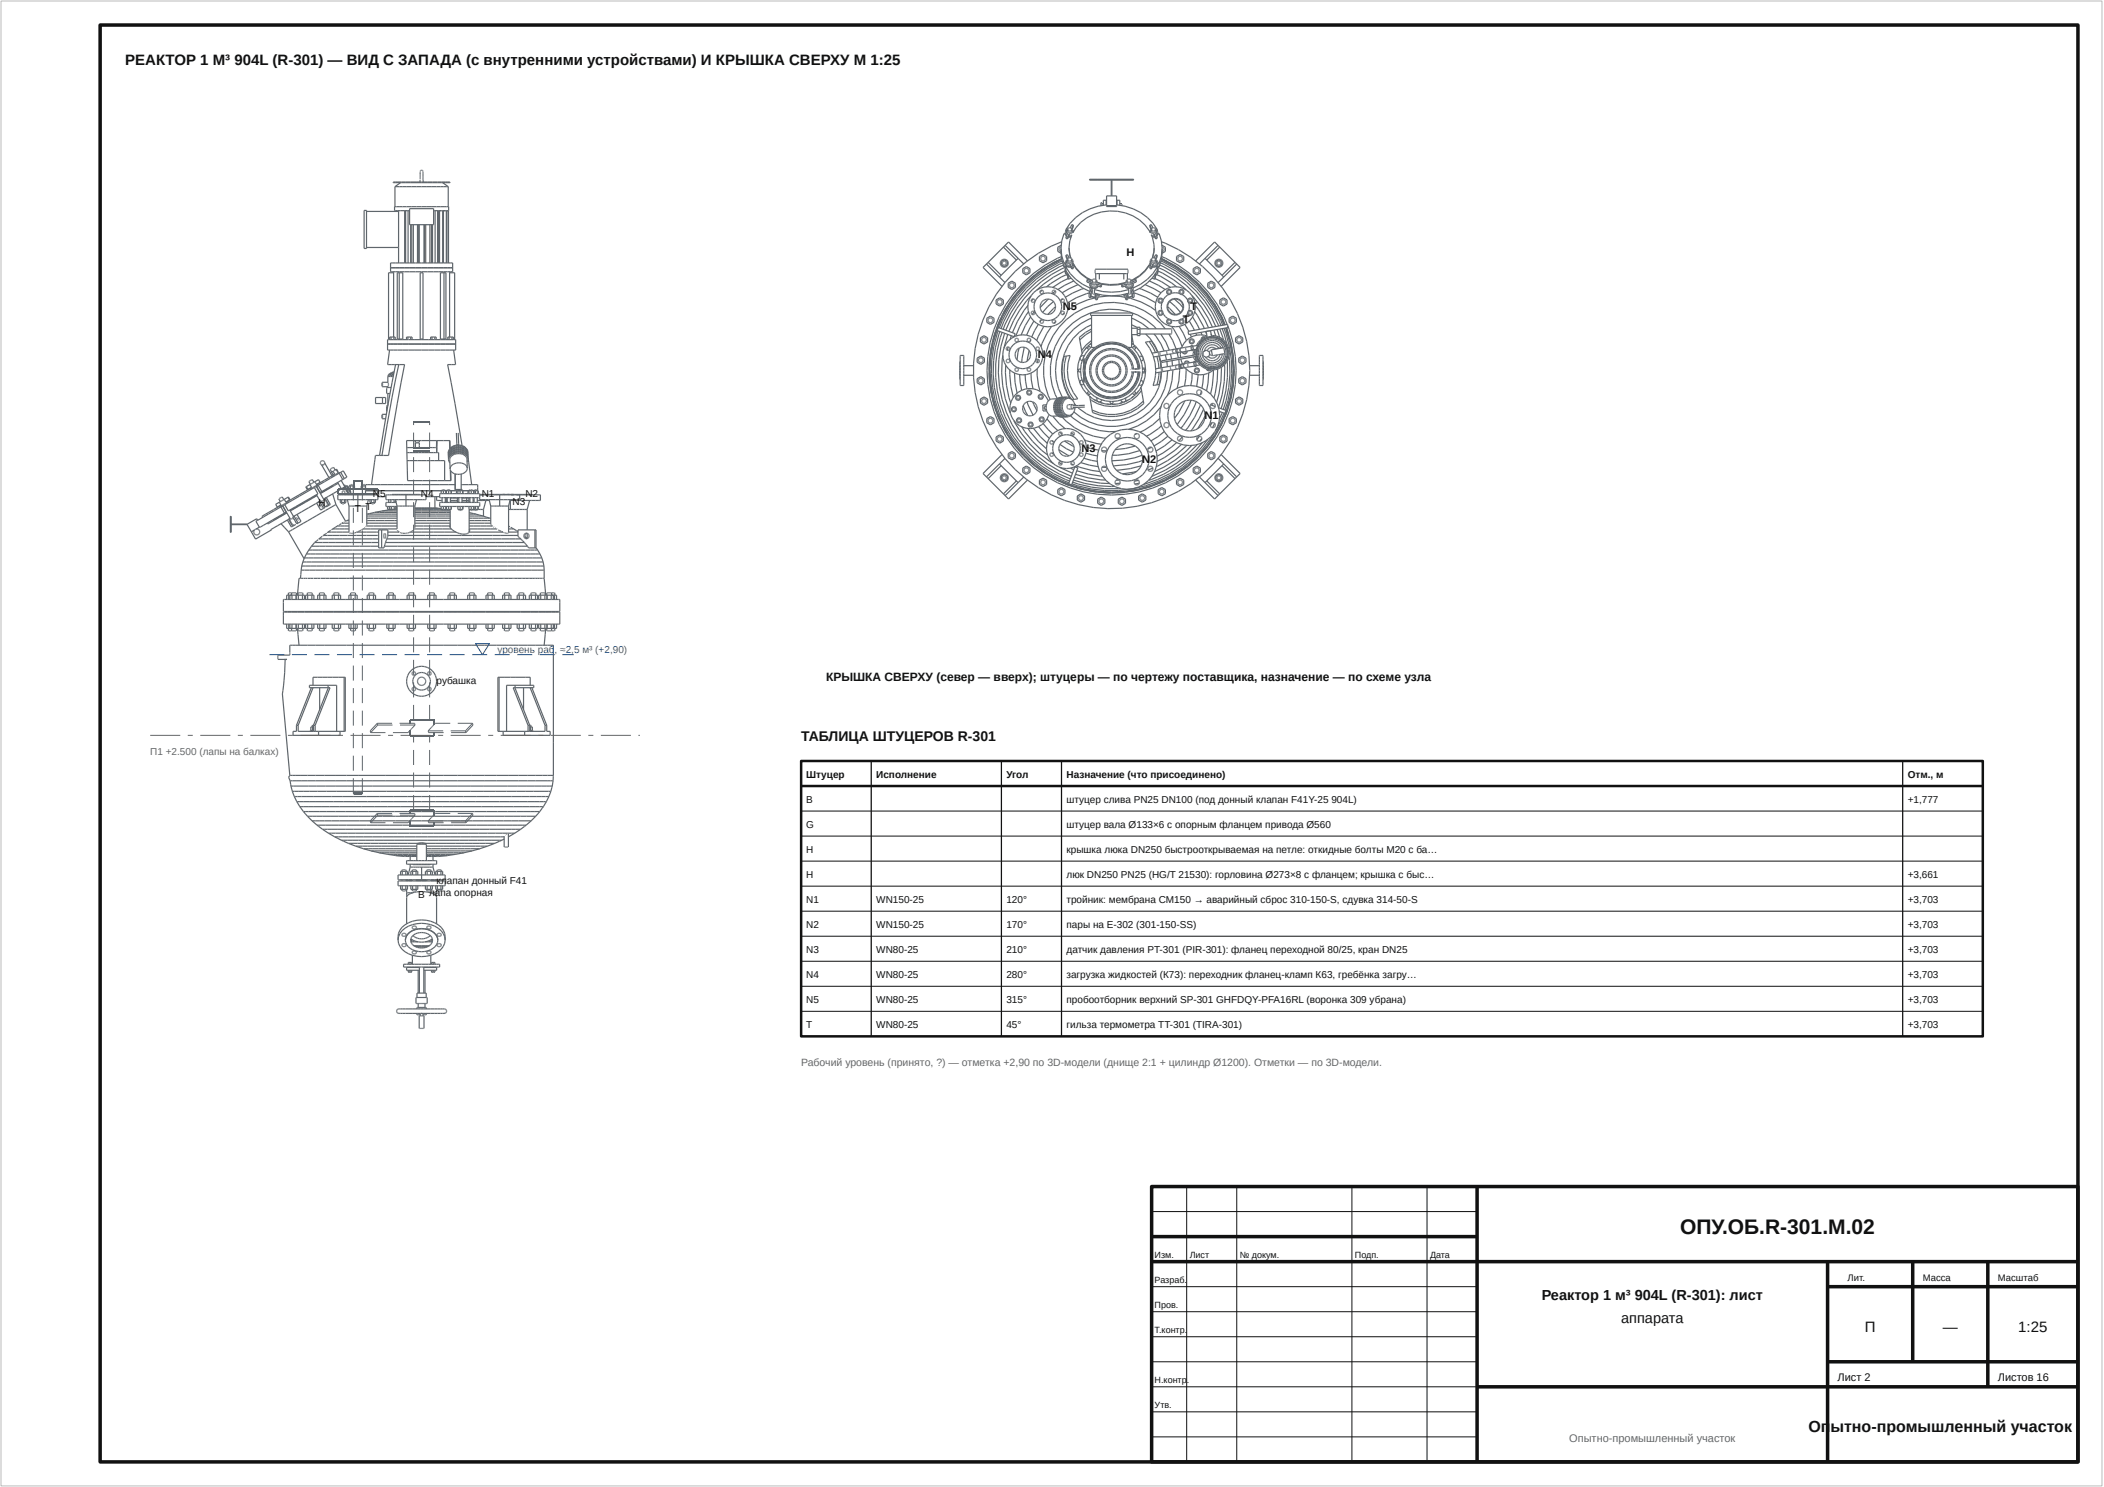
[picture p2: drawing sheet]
<svg xmlns="http://www.w3.org/2000/svg" width="420mm" height="297mm" viewBox="0 0 420 297" stroke-linecap="round" stroke-linejoin="round" font-family="sans-serif">
<defs><g id="words">
<text font-size="4.2" fill="#111" x="335.5" y="246.5">ОПУ.ОБ.R-301.М.02</text>
<g font-size="3.2" fill="#111">
<text x="361.2" y="286">Оп</text>
<text x="365.6" y="286">ытно-промышленный участок</text>
</g>
<g font-size="3" fill="#111">
<text x="25" y="13">РЕАКТОР 1 М³</text>
<text x="46.8" y="13">904L (R-301) — ВИД С ЗАПАДА (с внутренними устройствами) И КРЫШКА СВЕРХУ М 1:25</text>
<text x="372.4" y="266">П</text>
<text x="388" y="266">—</text>
<text x="403.1" y="266">1:25</text>
</g>
<g font-size="2.9" fill="#111">
<text x="307.9" y="259.7">Реактор 1 м³</text>
<text x="326.5" y="259.7">904L (R-301): лист</text>
<text x="323.8" y="264.3">аппарата</text>
</g>
<text font-size="2.8" fill="#111" x="160" y="148">ТАБЛИЦА ШТУЦЕРОВ R-301</text>
<text font-size="2.4" fill="#111" x="165" y="136">КРЫШКА СВЕРХУ (север — вверх); штуцеры — по чертежу поставщика, назначение — по схеме узла</text>
<g font-size="2.2" fill="#111">
<text x="225" y="51.1">H</text>
<text x="212.3" y="61.9">N5</text>
<text x="236.2" y="64.5">T</text>
<text x="237.7" y="61.9">T</text>
<text x="207.3" y="71.5">N4</text>
<text x="240.6" y="83.7">N1</text>
<text x="216" y="90.2">N3</text>
<text x="228.1" y="92.4">N2</text>
<text x="367" y="275.8">Лист 2</text>
<text x="399" y="275.8">Листов 16</text>
</g>
<text font-size="2.2" fill="#666" x="313.4" y="288">Опытно-промышленный участок</text>
<text font-size="2.1" fill="#666" x="160" y="213">Рабочий уровень (принято, ?) — отметка +2,90 по 3D-модели (днище 2:1 + цилиндр Ø1200). Отметки — по 3D-модели.</text>
<g font-size="2" fill="#111">
<text x="63.6" y="101">H</text>
<text x="73" y="102">T</text>
<text x="74.5" y="99.4">N5</text>
<text x="84.1" y="99.4">N4</text>
<text x="96.2" y="99.4">N1</text>
<text x="102.4" y="100.9">N3</text>
<text x="104.9" y="99.4">N2</text>
<text x="70.9" y="102.3">T</text>
<text x="87.2" y="136.7">рубашка</text>
<text x="161" y="155.4">Штуцер</text>
<text x="175" y="155.4">Исполнение</text>
<text x="201" y="155.4">Угол</text>
<text x="213" y="155.4">Назначение (что присоединено)</text>
<text x="381" y="155.4">Отм., м</text>
<text x="161" y="160.4">B</text>
<text x="213" y="160.4">штуцер слива PN25 DN100 (под донный клапан F41Y-25</text>
<text x="265.9" y="160.4">904L)</text>
<text x="381" y="160.4">+1,777</text>
<text x="161" y="165.4">G</text>
<text x="213" y="165.4">штуцер вала Ø133×6 с опорным фланцем привода Ø560</text>
<text x="161" y="170.4">H</text>
<text x="213" y="170.4">крышка люка DN250 быстрооткрываемая на петле: откидные болты М20 с ба…</text>
<text x="83.5" y="179.4">B лапа опорная</text>
<text x="87.2" y="176.5">клапан донный F41</text>
<text x="161" y="175.4">H</text>
<text x="213" y="175.4">люк DN250 PN25 (HG/T 21530): горловина Ø273×8 с фланцем; крышка с быс…</text>
<text x="381" y="175.4">+3,661</text>
<text x="161" y="180.4">N1</text>
<text x="161" y="185.4">N2</text>
<text x="175" y="180.4">WN150-25</text>
<text x="175" y="185.4">WN150-25</text>
<text x="201" y="180.4">120°</text>
<text x="201" y="185.4">170°</text>
<text x="213" y="180.4">тройник: мембрана CM150 → аварийный сброс 310-150-S, сдувка 314-50-S</text>
<text x="213" y="185.4">пары на E-302 (301-150-SS)</text>
<text x="381" y="180.4">+3,703</text>
<text x="381" y="185.4">+3,703</text>
<text x="161" y="190.4">N3</text>
<text x="175" y="190.4">WN80-25</text>
<text x="201" y="190.4">210°</text>
<text x="213" y="190.4">датчик давления PT-301 (PIR-301): фланец переходной 80/25, кран DN25</text>
<text x="381" y="190.4">+3,703</text>
<text x="161" y="195.4">N4</text>
<text x="175" y="195.4">WN80-25</text>
<text x="201" y="195.4">280°</text>
<text x="213" y="195.4">загрузка жидкостей (К73): переходник фланец-кламп К63, гребёнка загру…</text>
<text x="381" y="195.4">+3,703</text>
<text x="161" y="200.4">N5</text>
<text x="175" y="200.4">WN80-25</text>
<text x="201" y="200.4">315°</text>
<text x="213" y="200.4">пробоотборник верхний SP-301 GHFDQY-PFA16RL (воронка 309 убрана)</text>
<text x="381" y="200.4">+3,703</text>
<text x="161" y="205.4">T</text>
<text x="175" y="205.4">WN80-25</text>
<text x="201" y="205.4">45°</text>
<text x="213" y="205.4">гильза термометра TT-301 (TIRA-301)</text>
<text x="381" y="205.4">+3,703</text>
</g>
<g font-size="2" fill="#1f5fa8">
<text x="99.4" y="130.4">уровень раб</text>
<text x="110.8" y="130.4">, ≈2,5 м³ (+2,90)</text>
</g>
<text font-size="2" fill="#666" x="30" y="150.9">П1 +2.500 (лапы на балках)</text>
<g font-size="1.9" fill="#111">
<text x="369" y="255.8">Лит.</text>
<text x="384" y="255.8">Масса</text>
<text x="399" y="255.8">Масштаб</text>
</g>
<g font-size="1.8" fill="#111">
<text x="230.6" y="251.2">Изм.</text>
<text x="237.6" y="251.2">Лист</text>
<text x="247.6" y="251.2">№ докум.</text>
<text x="270.6" y="251.2">Подп.</text>
<text x="285.6" y="251.2">Дата</text>
<text x="230.6" y="256.2">Разраб.</text>
<text x="230.6" y="261.2">Пров.</text>
<text x="230.6" y="266.2">Т.контр.</text>
<text x="230.6" y="276.2">Н.контр</text>
<text x="230.6" y="281.2">Утв.</text>
<text x="237" y="276.2">.</text>
</g>
</g></defs>
<path d="M20 5h395v287h-395zM230 237h185v55h-185zM295 237v55M230 247h65M230 252h185M365 252v40M365 257h50M382 252v20M397 252v25M295 277h120M365 272h50" fill="none" stroke="#111" stroke-width=".7" stroke-linecap="butt"/>
<path d="M160 157h236" fill="none" stroke="#111" stroke-width=".5"/>
<path d="M.2 .2h419.6v296.6h-419.6z" fill="none" stroke="#bbb" stroke-width=".2"/>
<path d="M237 237v55M247 237v55M270 237v55M285 237v55M230 242h65M230 257h65M230 262h65M230 267h65M230 272h65M230 277h65M230 282h65M230 287h65" fill="none" stroke="#111" stroke-width=".2"/>
<g fill="none" stroke="#5f666c" stroke-width=".24">
<path d="M78.5 36.4h11.4v.1h-11.4zM78.9 37.3h10.6M78.9 37.3v4M80 36.5l-1.1 .8M83.9 36v.4M83.9 34.4v1.4M83.9 35.9v.1M84 34.1l-.1 .2M84 34.1l.3-.1 .2 .3M84 34.1h.1M84.5 34.3v1.7M84.5 36v.4"/>
<path d="M88.4 36.5l1.1 .8M89.5 37.3v4M72.7 42h.5v7.6h-.5zM73.2 42.2h6.4M73.2 49.4h6.4M78 52.5h12.4v1.8h-12.4zM78 53.5h12.4M78.6 54.3v13M78.6 54.5h-1v13.2h.2M78.8 42.1v-.8h10.8v.8M78.8 42.1h3M79.3 54.5h1.1v13.2h-1.1z"/>
<path d="M79.6 42.1v10.4M79.7 54.5v13.2M80.8 42.1v10.4M81 42.1v10.4M81.5 42.1v10.4M81.8 41.7h4.8v3.2h-4.8zM82 44.9v7.6M82.2 44.9v7.6M82.5 44.9v7.6M83.4 44.9v7.6M83.6 44.9v7.6M83.7 44.9v7.6"/>
<path d="M83.9 54.5h.6v13.2h-.6zM84.7 44.9v7.6M84.8 44.9v7.6M85 44.9v7.6M85.8 44.9v7.6M86.2 44.9v7.6M86.4 44.9v7.6M86.6 42.1h2.9v10.4M86.9 42.1v10.4M87.4 42.1v10.4M87.6 42.1v10.4M87.8 42.1v10.4"/>
<path d="M88 54.5h1.1v13.2h-1.1zM88.4 42.1v10.4M88.6 42.1v10.4M88.7 54.5v13.2M89.1 42.1v10.4M89.2 42.1v10.4M89.6 42.1v10.4M89.8 54.3v.2M75 79.4h2v1.2h-2zM76.3 76.4v.8M76.3 77.2h1.2M76.3 76.4h1.2"/>
<path d="M76.4 76.4v.8M76.4 79.4v1.2M77.4 68.7h13.6M77.4 72.8h3.4l-3.2 18.2h-2.6M77.5 75.2v1.2M77.5 77.2v.2M77.5 78.6v2.4h-.2l-.1 1.2M77.5 75.2h1M77.5 75h1.1M77.5 75v.2M77.5 76.4v.8M77.6 74.8h1"/>
<path d="M77.6 74.8l-.1 .2M77.8 69.9l-.4 2.9M77.8 67.8v-.5h1.1v.5M77.9 74.6h.7M77.9 74.6l-.3 .2M78.1 67.3v.5M78.1 77.4h-.9v1.2h.7M78.2 74.4h.5M78.6 74.3h.1M78.7 67.3v.5M78.7 74.2l-.8 .4M79 72.8l-3.2 18.2"/>
<path d="M79.6 72.8l-1.3 6.7-2 11.5M81.2 67.8v-.5h1.1v.5M81.5 67.3v.5M82 67.3v.5M86 67.8v-.5h1.1v.5M86.3 67.3v.5M86.8 67.3v.5M89.4 67.8v-.5h1.1v.5h.5v2.1h-13.6v-2.1h13.1M89.7 67.3v.5M89.8 67.3v-12.8h1v13.2h-.3M90.3 67.3v.5M90.6 67.7v.1"/>
<path d="M90.6 69.9l.4 2.9M90.9 72.8h-1.5l2.9 16.2M55.7 99.6l.3 .6M56.3 99.3l-.5 .3M56.4 99.2l.3 .6M56.8 99.7l.3 .6 .7-.4M56.8 99.7l-.9 .5M57.5 99.3h.1l.3 .5-.1 .1M57.5 99.3l.3 .6M57.5 99.3l-.7 .4M61.2 97.2l.3 .5M61.2 97.2l-.1 .1 .3 .5 .1-.1"/>
<path d="M61.7 96.2l.3 .5M61.9 96.8l.3 .5-.7 .4M61.9 96.8l-.7 .4M62 97.7l.1 .1M62.1 97.4l.1 .1M62.1 97.4l-4.9 2.9M62.3 95.8l-.6 .3M62.4 95.8l.3 .5M62.7 96.3l-.8 .5M62.8 97.4l.7 1.2-5.9 3.4-.7-1.2M62.8 97.4l-5.9 3.4M62.9 96.2l.7-.4 .3 .5-.7 .5"/>
<path d="M62.9 96.2l-.2 .1M62.9 96.2l.4 .7M63.2 97.2l1.5 2.6 .3 .2 .3 .5 .1 .4-.6 .4M63.2 98.8l.7 1.3M63.2 97.1l-.4 .3M63.3 98.9l-5.4 3.1M63.3 99l-5.3 3M63.4 97l-.2 .1M63.5 96.8l-1.5 .8M63.5 96.8l.1 .1M63.5 96.9l-.3 .2 .7 1.3 .4-.2M63.5 96.9l-.3 .2"/>
<path d="M63.5 96.9l.8 1.3M64.2 92.8l.3 .1M64.2 92.8l1.5 2.6M64.5 92.9h.1M64.6 92.8l-.1 .1M64.6 99.9l-.2 .2M64.7 92.8h-.1M64.8 92.5a.44 .44 0 0 0-.6-.4 .44 .44 0 0 0 0 .7M64.8 92.5l-.2 .3M64.8 92.5l1.2 1.9M64.9 99.5l.3-.1 .8 1.4-.3 .1M64.9 99.5l-.3 .2"/>
<path d="M64.9 99.5l.8 1.4M65.9 93.7l.3 .6M66 94.4l.3 .6 .2-.2M66.1 97.1l.1 .1M66.2 94.3l.3 .5M66.2 94.3l.3-.2 .3 .6-.3 .1M66.2 94.3l-.2 .1M66.3 95h.1M66.3 94.9l-3.1 1.9M66.4 97.2l-2.5 1.3M66.4 98.6l.7 2.2M66.6 93.4l-.6 .3"/>
<path d="M66.6 93.3l.3 .6M67 93.8l.2-.1 .3 .6M67 93.8l-.4 .3M67.1 93.8h-.1M67.1 93.8l.4 .6M67.4 98.1l.4 .7M67.4 96.4l.8 1.2M67.5 98.8h8v1h-8zM67.5 96.5l-3.5 2.1M67.7 94.4l-1.4 .8M67.7 94.5l-4.2 2.4M67.7 94.5l.7 1.3"/>
<path d="M67.7 94.5l.9-.5 .7 1.3-.5 .3M67.7 97.9l-.2 .1M67.7 94.3l.1 .2M68 99.8v.6h1.1v-.6M68 94.3l.8 1.3M68.1 96l1.6 2.6-.1 .1M68.2 99.8v.6M68.4 98.1a.29 .29 0 0 0 0 .4 .29 .29 0 0 0 .4 0 .29 .29 0 0 0 0-.4M68.4 98.1h.4M68.4 98.1h.1M68.4 95.8l-4.1 2.4M68.6 96.8h.1"/>
<path d="M68.7 98.8h5.5M68.8 97.3l-3.9 2.2M68.8 97.3l.8 1.4M68.8 95.6l-.4 .2M68.8 98.1h.1M68.8 97l.3 .1M68.8 99.8v.6M68.8 96.8v.2M68.9 97.2l-.1 .1M69 97.4l.3 .1 .3 .2M69.1 97.6l.2 .3M69.2 97h.1l.8 1.4h-.1"/>
<path d="M69.2 97l-.3 .2M69.2 97l.8 1.4M69.3 97.9l.1 .3M69.4 99.8l.3 1.3v5.2h-4.2M69.6 98.7l-.2 .1M69.6 98.7h.3M69.6 97.7l.1 .4-.1 .4M69.6 97.7l-.3 .2M69.7 97.6v-.6h1.1v.6h-1.1M69.9 96.8v1.2M69.9 98.5v.3M70 98.4l-.4 .3"/>
<path d="M70.1 96.8h.3M70.5 97v.6M70.6 98.7h1.8M70.6 96.8v.2M70.6 97.6v1.2M71.5 98.8v2.3M72.1 97h.9v.6h-.9zM72.4 96.8v2M72.5 96.8h.4M73 96.8v2M73 98h22.5v.6M73 96.8h17.9"/>
<path d="M73.6 99.8l-.4 1.3v3.8M73.9 99.8v.6h1.1v-.6M74.1 99.8v.6M74.7 99.8v.6M75 91l-.8 5.8M75.5 99.2h1.6M76.3 82.8v.8M76.3 83.6h.7M76.3 82.8h.9M76.4 82.8v.8M77.1 98.8h8v1h-8zM77.6 99.8v.6"/>
<path d="M78.1 99.8v.6M78.3 98.8h5.5M78.7 99.8v.6M79 99.8l.3 1.3v4.5h-6.8h.1M81.1 98.8v2.3M81.3 89.4h5.9M81.3 90.4h6.3v1.6M81.3 92h7.5v4M82.9 88v.4M82.9 88.5v.9M83 88.5v.9M83.1 88.4h.6"/>
<path d="M83.1 88.5h.6M83.2 99.8l-.4 1.3M83.7 88v.4M83.7 88.5v.9M85.1 99.2h2.7M86.9 99.2v2.3M87.2 99.2v.8h1.1M87.2 88v1.4M87.2 89.4v1M87.3 88l-.1 2.4M88.1 98v.6M88.3 97.8v.2"/>
<path d="M88.3 99.4v1M88.4 97.8h.4M88.6 98v.6M88.9 97.8v.2M88.9 99.4v1M89 100h.1M89.1 98v.6M89.1 99.4l.2 .1M89.1 97.8v.8M89.1 99.5v.8M89.3 97.8h.1M89.3 97.8v.2"/>
<path d="M89.3 99.4v1M89.4 97.8h.4M89.5 90.6v.1M89.5 90.8v.2M89.5 90.4a2.27 2.27 0 0 1 3.9-.3v.3M89.5 91l.1 .1M89.6 91.5h.1M89.6 91.2v.2M89.6 91.9l.2 .5M89.6 91.4a2.13 2.13 0 0 1 1.9-1.2 2.13 2.13 0 0 1 2 1.2l.7 5.4M89.6 91.4v.4a2.06 2.06 0 0 1 2.9-1.2l.6 .3 .4 .7M89.6 98v.6"/>
<path d="M89.8 88v1.7M89.9 89.6v-1.6h-8.7l.2 8h8.7l-.1-1.9M89.9 93.9l.1 2.1M90 100h1.3M90 97.8v.2M90 99.4v1M90 99.5h1.6M90.1 98v.6M90.2 90.6l-.1 .1M90.3 90.6l1.1-.3h.8l.6 .3M90.9 97.8h1.4v.2M90.9 94.7v3.3"/>
<path d="M91.1 97.8v.2M91.1 86.5l.1 2.4M91.2 98v.6M91.2 88.9h.1M91.3 99.5v.8M91.4 88.8l-.2 .1M91.4 98v.6M91.5 88.8l.2 .1M91.5 86.5l.1 2.4M91.6 97.8v.2M91.6 99.4v1M91.8 97.8h.3"/>
<path d="M91.9 98v.6M92.1 94.7v3.1M92.1 96.8h3.3M92.3 100h1.3M92.3 99.5h1.5M92.3 99.4v1M92.4 98v.6M92.8 89.7a2.28 2.28 0 0 0-2.7 .1M92.8 89.7a2.35 2.35 0 0 0-3.2 .9l-.1 .4M92.8 89.7l.5 .4 .1 .5M92.8 90.1a2.27 2.27 0 0 0-2.7 .2M93 89.5a2.17 2.17 0 0 0-3.1 .1"/>
<path d="M93.2 99.5v.8M93.3 93.5a1.95 1.95 0 0 0-3.2-.5l-.2 .7-.1-1.9a1.91 1.91 0 0 1 3.1-.8l.3 .6 .1 1.6a1.52 1.52 0 0 1-1.9 1.5l-1.2-.4-.3-.6M93.4 90.5l.1 .3v-.1M93.4 90.5a2.28 2.28 0 0 0-3.8 .3M93.4 90.2a2.14 2.14 0 0 0-3.1-.9l-.3 .2a1.15 1.15 0 0 0-.5 1.1v-.2M93.4 90.3v.1M93.4 90.4v.2M93.5 90.8l-.1 .2M93.5 98v.6M93.5 91a2.22 2.22 0 0 0-3.7-.5l-.2 .7M93.5 91.1v.1a2.13 2.13 0 0 0-3.2-.9l-.5 .4-.2 .5M93.5 91.3v.1"/>
<path d="M93.5 91.5v.1M93.5 91.7l-.2 .6M93.6 97.8l.1 .8M93.6 99.5v.8M93.7 97.8h.2M93.8 97.8v.2M93.8 99.4v1M94 97.8h.4M94.1 98v.6M94.5 100h.2M94.5 97.8v.2M94.5 99.4v1"/>
<path d="M94.5 99.4v.1M94.6 98v.6M94.7 97.8v.8M94.7 99.4v1M94.8 97.8h.4M95 98v.6M95.3 100h2.4M95.3 97.8v.2M95.3 99.4v1M95.4 96.8v1.2M95.5 98v.6M95.8 98.6h-8v.8h8"/>
<path d="M95.8 98.8h10.5M95.8 98.8h12.1v1.2h-6.1M95.8 98.6v1.2h8v-1M95.9 99.8v.2M97 98.8h.1M97 100l-.4 1.8M97.7 99.8l.3 1.3v3.6M99.8 98.8v2.3M102.5 98.8h.1M105.8 100l-.5 1.8M46 103.1l.1 3.2zM46 104.7h.1"/>
<path d="M46.1 103.1v3.2M46.1 104.7h3.2M46.1 104.8h3.2M50.8 105.9l-.6 .3M51.4 103.9l-.1-.3-2 1.1 .9 1.5M51.9 105.2l-.7 .5M53.4 104.5l-1.5 .8M53.4 104.5l.1 .1M54.2 105.7v.1l-3.2 1.9-.8-1.5M54.9 103.6l.1 .1M55.8 100.3l-.7 .4 .3 .6 .7-.4M55.8 100.3l.4 .7"/>
<path d="M55.9 100.3h-.1M55.9 100.2v.1M56.1 101.2l.3-.2 .7 1.3-.3 .2M56.1 101.2l-5 2.9 .7 1.2M56.1 101.2l.7 1.3M56.1 104.6l1.5 1.6M56.1 100.9l-3.8 2.2 .2 .2M56.4 101.1l-.3 .1M56.4 101.1l-.2 .1M56.5 101l1.5 2.7M56.6 119.7h55.2v2.4h-55.2zM56.8 102.5l-3.4 2"/>
<path d="M56.9 100.8l-.5 .3M57.2 100.2l.1 .2M57.2 102.4l-2.4 1.5M57.2 119.7v-.8h3.6v.8M57.3 100.4l-1.3 .7v.2M57.3 102.4l-3.9 2.3M57.4 103.9l-3.3 1.9M57.4 103.9l.8 1.4 .2-.2M57.5 100.3l-.2 .1M57.5 100.2l.1 .2M57.6 118.4v.5M57.6 106.2l3.1 5.4"/>
<path d="M57.6 103.7l-.2 .2M57.6 103.7l.8 1.4M57.7 118.9v.8M57.7 118.4h.5M57.9 101.9l.7 1.3 .1-.1M57.9 118.9v.8M57.9 103.6l-.3 .1M58 103.7l.1 .7 .6 .4M58.2 118.4v.5M58.3 118.9v.8M58.3 118.4h.8M58.5 103.4l-.3 .3"/>
<path d="M58.7 103.7h.1M58.7 103.1l-.2 .1 .8 1.4 .2-.1M58.7 103.1l.8 1.4M58.9 104.2l.1 .1M59 104.7v.1l-.6 .3M59.1 118.9v.8M59.2 118.9v.8M59.2 118.4v.5M59.3 103.5l.1 .3M59.3 103.3l-.1 .1M59.3 102.8l.8 1.3-.6 .4M59.4 103.4l.2 .3"/>
<path d="M59.5 118.4v.5M59.6 118.9v.8M59.6 118.4h.8M59.6 103.9h-.1M60.1 113.9h48.6M60.1 113.9l-.1 1.6M60.3 113.1h48.3M60.3 113.1l-.2 .8M60.4 118.9v.8M60.5 112.2h48M60.5 112.2l-.2 .9M60.5 118.4v.5"/>
<path d="M60.5 115.5h-.8l-.3 3.4M60.6 115.5h.8M60.8 111.4h47.4M60.8 111.4l-.3 .8M61 119.7v-.8h1.7v.8M61.2 110.6h46.6M61.2 110.6l-.4 .8M61.4 118.4v.5M61.4 118.9v.8M61.5 118.4h.8M61.5 115.5h1M61.7 109.9h45.7"/>
<path d="M61.7 109.9l-.5 .7M62.2 109.1h13.4M62.2 109.1l-.5 .8M62.3 118.9v.8M62.3 118.4v.5M62.6 115.5h1.4M62.8 108.4l-.6 .7M63.2 100.5l.8 1.4 .6-.4M63.4 100.4l.4-.2 .8 1.3M63.4 119.7v-.8h1.7v.8M63.5 107.8l-.7 .6h12.8M63.7 107.6l-.1 .1"/>
<path d="M63.7 107.6h11.9M63.7 100.9l.1 .2M63.8 101v.1M63.8 118.4v.5M63.8 101.1l.1 .1M63.9 118.9v.8M63.9 100.7l-.1 .1M63.9 118.4h.8M63.9 101.2h.1M63.9 100.8l.2 .3M64.1 115.5h1.6M64.2 101.2l-.1 .1"/>
<path d="M64.2 100.2l.4 .4 .2 .6M64.3 100.1h-.1M64.4 107.1l-.7 .5M64.6 106.9l-.1 .1M64.6 106.9h11M64.6 101.5l.3-.1-.8-1.4-5.4 3.1M64.7 118.9v.8M64.8 118.4v.5M65.2 106.5l-.6 .4M65.5 106.3l-.2 .1M65.7 100.9l-.6 .3v-.1M65.8 115.5h1.8"/>
<path d="M66.1 105.9l-.6 .4M66.3 119.7v-.8h1.7v.8M66.4 105.6h3.3M66.4 105.6l-.2 .2M66.7 118.4v.5M66.8 118.9v.8M66.8 118.4h.8M66.9 105.4l-.5 .2M67.1 100.8l-9.5 5.4M67.1 100.8l1.9 3.3M67.4 105.1h2.3M67.4 105.1l-.5 .2"/>
<path d="M67.5 105l-.1 .1M67.6 118.9v.8M67.7 118.4v.5M67.7 115.5h9.5M68.2 104.6l-.5 .3M68.2 100.4v.2M68.3 104.5h-.1M68.3 104.5h1.4M68.3 100.6h.4M68.5 104.4l-.2 .1M68.8 104.2l-.1 .1M68.8 100.4v.2"/>
<path d="M69 104.1h-.1M69.3 104h.4M69.3 104l-.3 .1M69.7 119.7v-.8h1.6v.8M69.7 103.8l-.4 .2M69.7 101.1h3.5M69.8 106.4l.2 .1M70 118.4v.5M70 106.5h.2M70.1 118.9v.8M70.1 118.4h.8M70.4 106.5h-.2"/>
<path d="M70.8 106.4l-.3 .1M70.9 118.9v.8M71 118.4v.5M71.1 106.3l-.3 .1M71.3 106.3h4.3M71.3 106.3h-.2M71.4 106.2l-.1 .1M72.1 105.9l-.6 .3M72.4 105.7l-.2 .1M72.8 105.4h.1M73 105.2h.1M73.2 105l6.1 .1"/>
<path d="M73.2 103.1h6.1M73.2 103.5h6.1M73.2 104.5h6.1M73.2 104h6.1M73.3 119.7v-.8h1.7v.8M73.4 102.7h5.9M73.4 102.7h-.2M73.7 118.4v.5M73.8 118.9v.8M73.8 118.4h.8M74.1 100.4v.2M74.2 100.6h.4"/>
<path d="M74.6 118.9v.8M74.6 118.4v.5M74.7 100.4v.2M74.9 102.3h4.4M76.2 105.8v3.6M76.3 102.1h3M76.3 102.1l-2.9 .6M76.8 109.1h28.5M76.8 106.5l-.2 .4 .2 .7M76.9 106.5l.1 .4-.1 .7M77 108.4h27.7M77 108.4l-.2 .7"/>
<path d="M77.2 119.7v-.8h1.7v.8M77.2 107.6l.3-.5v-1.3h-1.9v3.6h1.1l.1-.3M77.2 107.6l-.2 .8M77.2 107.6h26.8M77.3 115.5h31.3M77.4 101.2v.5h1.1M77.5 106.9h25.9M77.6 118.4v.5M77.6 101.7v.2M77.7 118.9v.8M77.7 118.4h.8M77.8 101.2v.5"/>
<path d="M77.9 101.8h1.4M77.9 101.8l-1.6 .3M78.1 101.7v.1M78.2 101.2v.5M78.5 118.9v.8M78.6 118.4v.5M78.7 100.3h.4M78.7 101.2v.5M78.9 101.2v.5M79 100v.3M79.1 100.4h-2v.8h2.2M79.2 101.2v.5"/>
<path d="M79.3 101.7l-1.4 .1M79.3 101.1h3.5M79.3 105.9l.1 .1M79.4 106l.3 .3h-2.2M79.9 106.4h.2M80.1 106.4l.3 .1M80.4 106.5h.6M81.3 119.7v-.8h1.7v.8M81.4 106.5h-.3M81.7 118.4v.5M81.7 118.9v.8M81.7 118.4h.8"/>
<path d="M81.7 106.4h-.3M81.9 106.3h9.2M81.9 106.3h-.1M82 106.2l-.1 .1M82.3 106.1l-.2 .1M82.5 105.9l-.1 .1M82.6 118.9v.8M82.6 118.4v.5M82.7 105.7l-.1 .2M82.8 105.6h7.3M82.8 105.1h7M82.8 101.5h4.1"/>
<path d="M82.8 101.5h4.6M82.8 101.6h5.3M82.8 101.8h5.5v.1M82.8 102.1h7.1M82.8 102.3h7.1M82.8 102.7h7.1M82.8 103.1h7.1M82.8 103.5h7.1M82.8 101.1v4.3M82.8 104.5h7.1M82.8 104h7.1M85.4 119.7v-.8h1.7v.8"/>
<path d="M85.8 118.4v.5M85.8 118.9v.8M85.9 118.4h.8M86.7 118.9v.8M86.7 118.4v.5M86.9 101.5h.5M87.4 101.5l.7 .1M88.1 101.2v.5h2v-.5M88.4 101.9h.4M88.6 101.2v.5M88.9 101.9v-.1h.2v.1M89.1 101.2v.5"/>
<path d="M89.1 100.3h.2M89.1 100.3v.1M89.3 101.8v.1M89.4 101.9h.4M89.5 119.7v-.8h1.6v.8M89.6 101.2v.5M89.8 105.1l.3 .5M89.8 118.4v.5M89.9 118.9v.8M89.9 104.8l-.1 .2M89.9 101.9v3.4M89.9 118.4h.8"/>
<path d="M90 101.8v.1M90 100.3h1.6M90.1 105.6l1 .7M90.1 101.2v.5M90.7 118.9v.8M90.8 118.4v.5M91.1 106.3a2.08 2.08 0 0 0 2.6 0M91.4 101.2v.5h1v-.5M91.6 101.8v.1M91.8 101.9h.3M91.9 101.2v.5M92.3 100.3h1.5"/>
<path d="M92.3 101.8v.1M92.4 101.2v.5M93.4 119.7v-.8h1.7v.8M93.7 101.2v.5l2.9 .1M93.7 105.1h4.6M93.7 102.7h1.3M93.7 103.1h2.7M93.7 103.5h4.1M93.7 104.5h4.3M93.7 104h4.3M93.7 101.7v4.6M93.7 102.4l1.3 .3"/>
<path d="M93.7 106.2h.1M93.7 118.4v.5M93.8 118.9v.8M93.8 118.4h.8M93.8 101.8l-.1 .1M94 101.9h.4M94.1 101.2v.5M94.5 101.8v.1M94.5 100.3v.1M94.6 101.2v.5M94.6 118.9v.8M94.7 101.2v.5"/>
<path d="M94.7 101.8v.1M94.7 118.4v.5M94.8 101.9h.4M95 101.2v.5M95 102.7l2.8 .8M95.3 101.8v.1M95.5 101.2v.5M95.8 100.4h-8v.8h8M95.8 100.4v.8M96.6 101.8v1.3M97.1 119.7v-.8h1.6v.8M97.4 118.4v.5"/>
<path d="M97.5 118.9v.8M97.5 118.4h.8M97.8 103.5l.2 .1M98 104.7l.1 .1M98 101.1h3.5M98.2 104.9l.1 .1M98.3 118.9v.8M98.3 105.1h.1M98.4 118.4v.5M98.6 105.2l.1 .1M98.9 105.4l.1 .1M99.3 105.7l-5.6-.1v.7"/>
<path d="M99.5 105.8l.6 .3M100.2 106.2l.2 .1h-6.7M100.4 119.7v-.8h1.6v.8M100.5 106.3l.2 .1M100.7 118.4v.5M100.8 106.4l.2 .1M100.8 118.9v.8M100.8 118.4h.8M101.1 106.5h.1M101.4 106.5h-.1M101.5 106.5h-.1M101.6 101.8h3.7"/>
<path d="M101.6 105.6a2.59 2.59 0 0 1 1.7 .5l.1 .1M101.6 106.3h1.8M101.6 105.1l.2 .1M101.6 118.9v.8M101.7 118.4v.5M101.9 101.8v-2l-.3 1.3-.1 5.4M102 105.3l.6 .3M103.3 119.7v-.8h1.7v.8M103.6 118.4v.5M103.7 118.9v.8M103.7 118.4h.8M104 107.6l-.6-.5v-1.3h3.6v3.6"/>
<path d="M104 107.6l.7 .8M104.5 118.9v.8M104.6 118.4v.5M104.7 108.4l.6 .7M105.2 106.5a.57 .57 0 0 1 .5 .5 .57 .57 0 0 1-.5 .6M105.2 106.5a.56 .56 0 0 0-.6 .5 .56 .56 0 0 0 .6 .6M105.2 106.5a.56 .56 0 0 0-.4 .5 .56 .56 0 0 0 .4 .6M105.3 101.8v4M105.3 106.5v1l-.5-.3M105.3 109.1l.3 .3h1.4M105.7 119.7v-.8h1.7v.8M106.1 118.4v.5"/>
<path d="M106.1 118.9v.8M106.1 118.4h.8M106.8 105.8v3.6M107 118.9v.8M107 118.4v.5M107 109.4l.4 .5M107.4 109.9l.8 1.5 .3 .8M107.6 119.7v-.8h3.5v.8M107.9 118.4v.5M108 118.9v.8M108 118.4h.8M108.5 112.2l.1 .9"/>
<path d="M108.6 113.1l.1 .8M108.7 113.9v1.6l.3 3.4M108.8 118.9v.8M108.9 118.4v.5M109.2 118.4v.5M109.2 118.9v.8M109.3 118.4h.8M110.1 118.9v.8M110.5 118.9v.8M110.7 118.4h-.6l.1 .5M110.7 118.9v.8M110.8 118.4v.5"/>
<path d="M55.5 130.8h2.4v-1.9h52.6v26M55.5 130.9v.7M55.5 131.7h1.8M56.6 122.3h55.2v2.4h-55.2zM56.8 131.7h.1M56.9 131.7l-.1 2.7-.4 4.2 1.5 16.3M57.2 124.7v.8h3.6v-.8M57.3 131.7h-.4M57.6 122.1v.2M57.6 125.5v.5M57.7 124.7v.8M57.7 126h.5"/>
<path d="M57.9 124.7v.8M58.2 122.1v.2M58.2 125.5v.5M58.3 124.7v.8M58.3 126h.8M59.1 124.7v.8M59.2 124.7v.8M59.2 122.1v.2M59.2 125.5v.5M59.4 125.5l.3 3.4M59.5 122.1v.2M59.5 125.5v.5"/>
<path d="M59.6 124.7v.8M59.6 126h.8M60.4 124.7v.8M60.5 122.1v.2M60.5 125.5v.5M61 124.7v.8h1.7v-.8M61.4 122.1v.2M61.4 125.5v.5M61.4 124.7v.8M61.5 126h.8M62.2 137.4l-3 7.5M62.3 124.7v.8"/>
<path d="M62.3 122.1v.2M62.3 125.5v.5M62.5 136.9v-1.6h6.5v10.8h-9.5v-1.2M62.5 137.4l-3 7.5M63.4 124.7v.8h1.7v-.8M63.8 122.1v.2M63.8 125.5v.5M63.8 137.4v4.4M63.9 124.7v.8M63.9 126h.8M64.7 124.7v.8M64.8 122.1v.2"/>
<path d="M64.8 125.5v.5M65.5 136.9v.5M65.6 137.4l-3 7.5M66.3 124.7v.8h1.7v-.8M66.7 122.1v.2M66.7 125.5v.5M66.8 124.7v.8M66.8 126h.8M67.6 124.7v.8M67.7 122.1v.2M67.7 125.5v.5M68.7 135.3v10.8"/>
<path d="M69.7 124.7v.8h1.6v-.8M70 122.1v.2M70 125.5v.5M70.1 124.7v.8M70.1 126h.8M70.9 124.7v.8M71 122.1v.2M71 125.5v.5M73.3 124.7v.8h1.7v-.8M73.7 122.1v.2M73.7 125.5v.5M73.8 124.7v.8"/>
<path d="M73.8 126h.8M74.6 124.7v.8M74.6 122.1v.2M74.6 125.5v.5M77.2 124.7v.8h1.7v-.8M77.6 122.1v.2M77.6 125.5v.5M77.7 124.7v.8M77.7 126h.8M78.5 124.7v.8M78.6 122.1v.2M78.6 125.5v.5"/>
<path d="M81.3 124.7v.8h1.7v-.8M81.7 122.1v.2M81.7 125.5v.5M81.7 124.7v.8M81.7 126h.8M82.6 124.7v.8M82.6 122.1v.2M82.6 125.5v.5M85.4 124.7v.8h1.7v-.8M85.8 122.1v.2M85.8 125.5v.5M85.8 124.7v.8"/>
<path d="M85.9 126h.8M86.7 124.7v.8M86.7 122.1v.2M86.7 125.5v.5M89.5 124.7v.8h1.6v-.8M89.8 122.1v.2M89.8 125.5v.5M89.9 124.7v.8M89.9 126h.8M90.7 124.7v.8M90.8 122.1v.2M90.8 125.5v.5"/>
<path d="M93.4 124.7v.8h1.7v-.8M93.7 122.1v.2M93.7 125.5v.5M93.8 124.7v.8M93.8 126h.8M94.6 124.7v.8M94.7 122.1v.2M94.7 125.5v.5M97.1 124.7v.8h1.6v-.8M97.4 122.1v.2M97.4 125.5v.5M97.5 124.7v.8"/>
<path d="M97.5 126h.8M98.3 124.7v.8M98.4 122.1v.2M98.4 125.5v.5M99.7 135.3v10.8M100.4 124.7v.8h1.6v-.8M100.7 122.1v.2M100.7 125.5v.5M100.8 124.7v.8M100.8 126h.8M101.6 124.7v.8M101.7 122.1v.2"/>
<path d="M101.7 125.5v.5M102.9 136.9v.5l2.9 7.5M103.3 124.7v.8h1.7v-.8M103.6 122.1v.2M103.6 125.5v.5M103.7 124.7v.8M103.7 126h.8M104.5 124.7v.8M104.6 137.4v4.4M104.6 122.1v.2M104.6 125.5v.5M105.7 124.7v.8h1.7v-.8"/>
<path d="M105.9 137.4l2.9 7.5M105.9 136.9v-1.6h-6.5v10.8h9.4v-1.2M106.1 122.1v.2M106.1 125.5v.5M106.1 124.7v.8M106.1 126h.8M106.2 137.4l3 7.5M107 124.7v.8M107 122.1v.2M107 125.5v.5M107.6 124.7v.8h3.5v-.8M107.9 122.1v.2"/>
<path d="M107.9 125.5v.5M108 124.7v.8M108 126h.8M108.8 124.7v.8M108.9 122.1v.2M108.9 125.5v.5M109 125.5l-.3 3.4M109.2 122.1v.2M109.2 125.5v.5M109.2 124.7v.8M109.3 126h.8M110.1 124.7v.8"/>
<path d="M110.2 125.5l-.1 .5h.6M110.2 122.1v.2M110.5 124.7v.8M110.7 124.7v.8M110.8 122.1v.2M110.8 125.5v.5M57.9 154.9h52.6M57.9 154.9l-.3 .3 .3 .7M57.9 155.9h52.6M57.9 155.9l.2 1.1M58.1 157h52.2M58.1 157l.3 1.1"/>
<path d="M58.4 158.1h51.6M58.4 158.1l.4 1M58.8 159.1h50.8M58.8 159.1l.5 1M59.2 144.9v1.2h-.7v.8h9.4v-.8M59.2 144.9h.3M62 145.9v.2M62.4 144.8v.4M62.4 145.2v.7M62.5 144.8h.1M62.6 144.9h.3M62.6 145.2h-.5v.7h.5"/>
<path d="M62.6 144.9v1.2M62.9 144.9l3-7.5h-4.1v-.5h5.4v9.2M62.9 144.9v1.2M63.6 146.1v.8M104.8 146.1v.8M105.5 144.9l-3-7.5h4.1v-.5h-5.4v9.2M105.5 144.9v1.2M105.5 144.9h.3M105.8 144.8h.1M105.8 144.9v1.2M105.8 145.2h.5v.7M105.8 145.9h.6"/>
<path d="M106 145.2v.7M106 144.8v.4M106.4 145.9v.2M108.8 144.9h.4M109.2 144.9v1.2h.7v.8h-9.4v-.8M109.6 159.1l-.5 1M110 158.1l-.4 1M110.3 157l-.3 1.1M110.5 155.9l-.2 1.1M110.5 154.9v1M59.3 160.1h49.8M59.3 160.1l1.3 2 1.7 1.8"/>
<path d="M59.9 161.1h48.6M60.6 162.1h47.2M61.4 163h45.6M62.3 163.9h43.8M62.3 163.9l1 .9M63.3 164.8l2.3 1.6M63.3 164.8h41.8M64.4 165.6h39.5M65.6 166.4h37.2M65.6 166.4l1.2 .7M66.8 167.1l1.4 .7M66.9 167.1h33.8"/>
<path d="M68.2 167.8h32M68.2 167.8l1.4 .6M69.6 168.4l1.4 .6M69.6 168.4h13.8M71 169h12.2M71 169l3.1 1M72.6 169.5h10.6M74.1 170h9.1M74.1 170l1.6 .3M75.7 170.3h7.5M75.7 170.3l1.7 .3M77.4 170.6h5.8"/>
<path d="M77.4 170.6l1.7 .3M79.1 170.9h4.1M79.1 170.9l1.6 .2h2.5M79.5 174.8h9.4v.9h-9.4zM79.5 176h9.4v.9h-9.4zM80 176.9v.7h1.4v-.7M80 174.8v-.8h1.4v.8M80.3 173.7v.3M80.3 175.7v.3M80.3 177.6v.4M80.3 174v.8M80.3 176.9v.7"/>
<path d="M80.4 178h.6M80.4 173.7h.6M81 174v.8M81 176.9v.7M81.1 173.7v.3M81.1 175.7v.3M81.1 177.6v.4M81.1 175.9h1.2M81.1 175.8h1.2M81.2 171.9h6v.7h-6zM81.2 178.3h1.2M81.2 177.6v.7"/>
<path d="M81.2 178.3v.8M81.2 179v5.5M81.9 171.1v.8M81.9 172.6v.6l-.4 1.6M82 173.2h4.4M82 174.8v-.8h1.4v.8M82 176.9v.7h1.4v-.7M82.3 173.7v.3M82.3 175.7v.3M82.3 177.6v.4M82.4 174v.8M82.4 176.9v.7"/>
<path d="M82.4 178h.7M82.4 173.7h.7M82.4 178.3a6.6 6.6 0 0 1 3.6 0M82.4 178.3l-1.1 .6M82.4 172.6v.1M82.5 172.7h3.4M83.1 174v.8M83.1 176.9v.7M83.1 175.9h2.2M83.1 175.8h2.2M83.1 173.7v.3M83.1 175.7v.3"/>
<path d="M83.1 177.6v.4M83.2 168.7v3.2M83.4 168.4l-.2 .2h1.9M83.4 168.4l.6-.1 1 .1M84.2 173.2v2.5M85 168.4h13.8M85 168.4l.1 .1M85 176.9v.7h1.3v-.7M85 174.8v-.8h1.3v.8M85 168.5h-1.6l.1 .1M85.1 168.5v.1M85.1 168.5l-.2 .1"/>
<path d="M85.2 169h12.2M85.2 169.5h10.6M85.2 170h9.1M85.2 170.3h7.5M85.2 170.6h5.8M85.2 168.7v3.2M85.2 170.9h4.1M85.3 173.7v.3M85.3 175.7v.3M85.3 177.6v.4M85.3 174v.8M85.3 176.9v.7"/>
<path d="M85.3 178h.7M85.3 173.7h.7M86 172.6v.1M86 178.3h1.1M86 178.3l.9 .5 .3 .5v5.2M86 174v.8M86 176.9v.7M86.1 175.9h1.2M86.1 175.8h1.2M86.1 173.7v.3M86.1 175.7v.3M86.1 177.6v.4"/>
<path d="M86.5 171.1v.8M86.5 172.6v.6l.4 1.6M87 174.8v-.8h1.4v.8M87 176.9v.7h1.4v-.7M87.2 177.6v1.4M87.3 173.7v.3M87.3 175.7v.3M87.3 177.6v.4M87.4 174v.8M87.4 176.9v.7M87.4 178h.6M87.4 173.7h.6"/>
<path d="M88.1 174v.8M88.1 176.9v.7M88.1 173.7v.3M88.1 175.7v.3M88.1 177.6v.4M89.3 170.9l-1.6 .2h-2.5M91 170.6l-1.7 .3M92.7 170.3l-1.7 .3M94.3 170l-1.6 .3M97.4 169l-3.1 1M100.2 167.8l-2.8 1.2M100.7 167v2.2"/>
<path d="M100.7 167.6l-.5 .2M100.8 169.2h.7M100.9 166.8h.1M101.3 166.6l-.2 .1M101.5 166.5v2.7M102.8 166.4l-1.3 .7M106.1 163.9l-3.3 2.5M108.5 161.1l-2.4 2.8M109.1 160.1l-.6 1M79.5 187.7a3.4 3.4 0 0 1 2.9-3.7 5.5 5.5 0 0 1 6.1 1.8l.3 .6 .1 1.3M79.5 187.7a3.5 3.5 0 0 1 2.9-3 5.5 5.5 0 0 1 6.1 1.8l.4 1.2M79.5 187.7a3.5 3.5 0 0 0 2.9 3.1 5.5 5.5 0 0 0 6.1-1.8l.4-1.3"/>
<path d="M80.3 186.5a.38 .38 0 0 1 .6-.1 .38 .38 0 0 1 0 .6l-.5-.1zM80.3 188.6a.38 .38 0 0 1 .6-.2 .38 .38 0 0 1 0 .6l-.3 .1a.3 .3 0 0 1-.3-.2 .3 .3 0 0 1 0-.3zM80.6 192.6h7.2v.6h-7.2zM81 187.8a2.87 2.87 0 0 1 3.2-2.3 2.87 2.87 0 0 1 3.2 2.3M81 187.8a2.91 2.91 0 0 0 3.2 2.3 2.91 2.91 0 0 0 3.2-2.3M81 187.3v.5M81.2 186.9a3.9 3.9 0 0 1 6 0l.2 .9M81.5 192.6v-.4h.7v.4M81.5 193.8v.4h.7v-.4M81.7 193.2h.1M81.7 194.2v.1M81.9 192.2v.4"/>
<path d="M81.9 193.8v.4M82 187.7h.3M82 187.5l.5 .3M82.1 188.1h1.4M82.1 188.1a1.65 1.65 0 0 1 1.7-1.8 2.14 2.14 0 0 1 2.6 1.5l-.1 .3M82.1 188.1a2.47 2.47 0 0 0 4.2 0M82.1 193.2h.1M82.1 194.2v.1M82.2 187.7v.4M82.4 190.8v1.8M82.4 190.1l.1-.1a.38 .38 0 0 1 .5-.1 .38 .38 0 0 1 .1 .5l-.2 .1a.37 .37 0 0 1-.4 0 .37 .37 0 0 1-.1-.4zM82.4 185.1l.2-.1a.38 .38 0 0 1 .5 .1 .38 .38 0 0 1-.1 .5 .38 .38 0 0 1-.5-.1l-.2-.2z"/>
<path d="M82.5 186.9a2.55 2.55 0 0 0 3.4 0M82.5 187.8v.3M82.5 187.8a4.1 4.1 0 0 0 3.4 0M82.6 188.8a4 4 0 0 0 3.2 0M82.8 188.9h2.8M83 189h2.4M83.1 193.2h.1M83.3 199.2v-.8h1.8v.8M83.5 193.8v4.6M83.8 193.2h-2.6v.6h2.6M83.8 193.2v5.2M84.6 193.2h2.6v.6h-2.6"/>
<path d="M84.6 193.2v5.2M84.9 193.8v4.6M84.9 188.1h1.4M85.3 185.1l.2-.1a.37 .37 0 0 1 .5 0 .37 .37 0 0 1 0 .5 .37 .37 0 0 1-.5 0l-.3-.2zM85.3 199.2h-2.2v1.2h2.2M85.3 193.2h.1M85.3 199.2v1.2M85.3 190h.1a.39 .39 0 0 1 .6-.1 .39 .39 0 0 1 0 .6 .39 .39 0 0 1-.6 0 .26 .26 0 0 1-.2-.2 .26 .26 0 0 1 .1-.3zM85.9 187.8v.3M86 190.8v1.8M86.1 187.7h.3M86.2 192.6v-.4h.7v.4"/>
<path d="M86.2 193.8v.4h.7v-.4M86.2 187.7v.4M86.3 193.2h.1M86.3 194.2v.1M86.3 187.5l-.4 .3M86.5 192.2v.4M86.5 193.8v.4M86.7 193.2h.1M86.7 194.2v.1M87.3 188.6a.38 .38 0 0 1 .6-.1 .38 .38 0 0 1 .1 .5h-.6zM87.3 186.5a.38 .38 0 0 1 .6-.1 .38 .38 0 0 1 .1 .6l-.6-.1zM79.6 202.4h9.1"/>
<path d="M79.7 202.4a.46 .46 0 0 1-.5-.4 .46 .46 0 0 1 .5-.5h9a.45 .45 0 0 1 .5 .5 .45 .45 0 0 1-.5 .4M83.3 201.5v-.3h1.8v.3M83.3 202.4v.3h.6M83.5 200.4v.8M83.7 202.9v2.5M83.8 202.9h.8M83.8 205.4h.8M83.9 202.4v.5M84.5 202.4v.5M84.7 202.9v2.5M84.9 200.4v.8M85.1 202.4v.3h-.6"/>
<circle cx="51.3" cy="106.3" r=".6"/>
<circle cx="82.6" cy="134.5" r=".36"/>
<circle cx="82.6" cy="137.6" r=".36"/>
<circle cx="84.2" cy="136.1" r=".83"/>
<circle cx="84.2" cy="136.1" r="1.76"/>
<circle cx="84.2" cy="136.1" r="3"/>
<circle cx="85.8" cy="137.6" r=".36"/>
<circle cx="85.8" cy="134.5" r=".36"/>
</g>
<g fill="#5f666c">
<path d="M72.1 95.9l.1 .2z"/>
<path d="M72 95.9l.1 .2z"/>
<path d="M71.9 95.9h.1v.2h-.1z"/>
<path d="M71.8 95.9h.1v.2h-.1z"/>
<path d="M71.6 95.9h.2v.2h-.2z"/>
<path d="M71.5 95.9h.1v.2h-.1z"/>
<path d="M71.3 95.9h.2v.2h-.2z"/>
<path d="M71.2 95.9h.1v.2h-.1z"/>
<path d="M71 95.9h.2v.2h-.2z"/>
<path d="M70.9 95.9h.1v.2h-.1z"/>
<path d="M70.8 95.9l.1 .2z"/>
<path d="M70.7 95.9l.1 .2z"/>
<path d="M75.4 97.5l.1 .2z"/>
<path d="M75.2 97.5h.2v.2h-.2z"/>
<path d="M74.8 97.5h.4v.2h-.4z"/>
<path d="M74.3 97.5h.5v.2h-.5z"/>
<path d="M73.7 97.5h.6v.2h-.6z"/>
<path d="M73 97.5h.7v.2h-.7z"/>
<path d="M72.2 97.5h.8v.2h-.8z"/>
<path d="M71.5 97.5h.7v.2h-.7z"/>
<path d="M70.7 97.5h.8v.2h-.8z"/>
<path d="M69.9 97.5h.8v.2h-.8z"/>
<path d="M69.2 97.5h.7v.2h-.7z"/>
<path d="M68.6 97.5h.6v.2h-.6z"/>
<path d="M68.1 97.5h.5v.2h-.5z"/>
<path d="M67.8 97.5h.3v.2h-.3z"/>
<path d="M67.5 97.5h.3v.2h-.3z"/>
<path d="M67.5 97.5v.2z"/>
<path d="M72.1 158.6l.1 .2z"/>
<path d="M72 158.6l.1 .2z"/>
<path d="M71.9 158.6h.1v.2h-.1z"/>
<path d="M71.8 158.6h.1v.2h-.1z"/>
<path d="M71.6 158.6h.2v.2h-.2z"/>
<path d="M71.5 158.6h.1v.2h-.1z"/>
<path d="M71.3 158.6h.2v.2h-.2z"/>
<path d="M71.2 158.6h.1v.2h-.1z"/>
<path d="M71.1 158.6h.1v.2h-.1z"/>
<path d="M70.9 158.6l.2 .2z"/>
<path d="M70.9 158.6v.2z"/>
<path d="M70.8 158.6l.1 .2z"/>
<path d="M75.4 98.5l.1 .2z"/>
<path d="M75.2 98.5h.2v.2h-.2z"/>
<path d="M74.8 98.5h.4v.2h-.4z"/>
<path d="M74.3 98.5h.5v.2h-.5z"/>
<path d="M73.7 98.5h.6v.2h-.6z"/>
<path d="M73 98.5h.7v.2h-.7z"/>
<path d="M72.2 98.5h.8v.2h-.8z"/>
<path d="M71.5 98.5h.7v.2h-.7z"/>
<path d="M70.7 98.5h.8v.2h-.8z"/>
<path d="M69.9 98.5h.8v.2h-.8z"/>
<path d="M69.2 98.5h.7v.2h-.7z"/>
<path d="M68.6 98.5h.6v.2h-.6z"/>
<path d="M68.1 98.5h.5v.2h-.5z"/>
<path d="M67.8 98.5h.3v.2h-.3z"/>
<path d="M67.5 98.5h.3v.2h-.3z"/>
<path d="M67.5 98.5v.2z"/>
<path d="M72.3 158.3l.1 .2z"/>
<path d="M72.2 158.3l.1 .2z"/>
<path d="M72.1 158.3l.1 .2z"/>
<path d="M72 158.3h.1v.2h-.1z"/>
<path d="M71.8 158.3h.2v.2h-.2z"/>
<path d="M71.6 158.3h.2v.2h-.2z"/>
<path d="M71.5 158.3h.1v.2h-.1z"/>
<path d="M71.3 158.3h.2v.2h-.2z"/>
<path d="M71.1 158.3h.2v.2h-.2z"/>
<path d="M71 158.3h.1v.2h-.1z"/>
<path d="M70.8 158.3h.2v.2h-.2z"/>
<path d="M70.7 158.3h.1v.2h-.1z"/>
<path d="M70.6 158.3l.1 .2z"/>
<path d="M70.6 158.3v.2z"/>
<path d="M74.2 98.6v.2z"/>
<path d="M74 98.6h.2v.2h-.2z"/>
<path d="M73.8 98.6h.2v.2h-.2z"/>
<path d="M73.4 98.6h.4v.2h-.4z"/>
<path d="M73 98.6h.4v.2h-.4z"/>
<path d="M72.5 98.6h.5v.2h-.5z"/>
<path d="M72 98.6h.5v.2h-.5z"/>
<path d="M71.5 98.6h.5v.2h-.5z"/>
<path d="M70.9 98.6h.6v.2h-.6z"/>
<path d="M70.4 98.6h.5v.2h-.5z"/>
<path d="M69.9 98.6h.5v.2h-.5z"/>
<path d="M69.5 98.6h.4v.2h-.4z"/>
<path d="M69.2 98.6h.3v.2h-.3z"/>
<path d="M68.9 98.6h.3v.2h-.3z"/>
<path d="M68.8 98.6h.1v.2h-.1z"/>
<path d="M68.7 98.6l.1 .2z"/>
<path d="M92.9 164h.2v.3l-.1 .1z"/>
<path d="M94.3 162.5l.2-.1 .1 .4h-.2z"/>
<path d="M73.8 164h.2l.1 .3-.2 .1z"/>
<path d="M75.3 162.5l.1-.1 .1 .4h-.2z"/>
<path d="M85.4 164h.2l.1 .3-.2 .1z"/>
<path d="M94.3 162.4l.1 .1-1.4 1.5-.1-.1z"/>
<path d="M86 163.3l.2 .1-.6 .6-.2-.1z"/>
<path d="M86.8 162.4l.2 .1-.5 .6-.2-.2z"/>
<path d="M94.4 162.8l.1 .1-1.4 1.5-.1-.1z"/>
<path d="M75.3 162.4l.1 .1-1.4 1.5-.1-.1z"/>
<path d="M82.7 162.5l.2-.1 .1 .4h-.2z"/>
<path d="M75.4 162.8l.1 .1-1.4 1.5-.1-.1z"/>
<path d="M82.8 162.8l.2 .1-.6 .6-.2-.1z"/>
<path d="M81.9 163.7l.2 .2-.5 .5-.2-.1z"/>
<path d="M86.3 162.9l.1 .3z"/>
<path d="M86.3 163l.1 .2z"/>
<path d="M86.2 163.1l.2 .1-.1 .1-.2-.1z"/>
<path d="M86 163.3l.1-.1 .2 .1-.1 .1z"/>
<path d="M82.1 163.5l.1-.1 .2 .1-.1 .1z"/>
<path d="M82.1 163.5l.2 .1-.1 .1-.2-.1z"/>
<path d="M82 163.6l.1 .2z"/>
<path d="M82 163.6l.1 .3z"/>
<path d="M86.4 161.7h.1v.2h-.1z"/>
<path d="M86.2 161.7h.2v.2h-.2z"/>
<path d="M85.9 161.7h.3v.2h-.3z"/>
<path d="M85.5 161.7h.4v.2h-.4z"/>
<path d="M85.1 161.7h.4v.2h-.4z"/>
<path d="M84.7 161.7h.4v.2h-.4z"/>
<path d="M84.2 161.7h.5v.2h-.5z"/>
<path d="M83.7 161.7h.5v.2h-.5z"/>
<path d="M83.3 161.7h.4v.2h-.4z"/>
<path d="M82.9 161.7h.4v.2h-.4z"/>
<path d="M82.5 161.7h.4v.2h-.4z"/>
<path d="M82.2 161.7h.3v.2h-.3z"/>
<path d="M82 161.7h.2v.2h-.2z"/>
<path d="M81.8 161.7h.2v.2h-.2z"/>
<path d="M86.4 164.9h.1v.2h-.1z"/>
<path d="M86.2 164.9h.2v.2h-.2z"/>
<path d="M85.9 164.9h.3v.2h-.3z"/>
<path d="M85.5 164.9h.4v.2h-.4z"/>
<path d="M85.1 164.9h.4v.2h-.4z"/>
<path d="M84.7 164.9h.4v.2h-.4z"/>
<path d="M84.2 164.9h.5v.2h-.5z"/>
<path d="M83.7 164.9h.5v.2h-.5z"/>
<path d="M83.3 164.9h.4v.2h-.4z"/>
<path d="M82.9 164.9h.4v.2h-.4z"/>
<path d="M82.5 164.9h.4v.2h-.4z"/>
<path d="M82.2 164.9h.3v.2h-.3z"/>
<path d="M82 164.9h.2v.2h-.2z"/>
<path d="M81.8 164.9h.2v.2h-.2z"/>
<path d="M92.9 146h.2v.3l-.1 .1z"/>
<path d="M94.3 144.5l.2-.1 .1 .4h-.2z"/>
<path d="M73.8 146h.2l.1 .3-.2 .1z"/>
<path d="M75.3 144.5l.1-.1 .1 .4h-.2z"/>
<path d="M85.4 146h.2l.1 .3-.2 .1z"/>
<path d="M94.3 144.4l.1 .1-1.4 1.5-.1-.1z"/>
<path d="M86 145.3l.2 .1-.6 .6-.2-.1z"/>
<path d="M86.8 144.4l.2 .1-.5 .6-.2-.2z"/>
<path d="M94.4 144.8l.1 .1-1.4 1.5-.1-.1z"/>
<path d="M75.3 144.4l.1 .1-1.4 1.5-.1-.1z"/>
<path d="M82.7 144.5l.2-.1 .1 .4h-.2z"/>
<path d="M75.4 144.8l.1 .1-1.4 1.5-.1-.1z"/>
<path d="M82.8 144.8l.2 .1-.6 .6-.2-.1z"/>
<path d="M81.9 145.7l.2 .2-.5 .5-.2-.1z"/>
<path d="M86.3 144.9l.1 .3z"/>
<path d="M86.3 145l.1 .2z"/>
<path d="M86.2 145.1l.2 .1-.1 .1-.2-.1z"/>
<path d="M86 145.3l.1-.1 .2 .1-.1 .1z"/>
<path d="M82.1 145.5l.1-.1 .2 .1-.1 .1z"/>
<path d="M82.1 145.5l.2 .1-.1 .1-.2-.1z"/>
<path d="M82 145.6l.1 .2z"/>
<path d="M82 145.6l.1 .3z"/>
<path d="M86.4 143.7h.1v.2h-.1z"/>
<path d="M86.2 143.7h.2v.2h-.2z"/>
<path d="M85.9 143.7h.3v.2h-.3z"/>
<path d="M85.5 143.7h.4v.2h-.4z"/>
<path d="M85.1 143.7h.4v.2h-.4z"/>
<path d="M84.7 143.7h.4v.2h-.4z"/>
<path d="M84.2 143.7h.5v.2h-.5z"/>
<path d="M83.7 143.7h.5v.2h-.5z"/>
<path d="M83.3 143.7h.4v.2h-.4z"/>
<path d="M82.9 143.7h.4v.2h-.4z"/>
<path d="M82.5 143.7h.4v.2h-.4z"/>
<path d="M82.2 143.7h.3v.2h-.3z"/>
<path d="M82 143.7h.2v.2h-.2z"/>
<path d="M81.8 143.7h.2v.2h-.2z"/>
<path d="M86.4 146.9h.1v.2h-.1z"/>
<path d="M86.2 146.9h.2v.2h-.2z"/>
<path d="M85.9 146.9h.3v.2h-.3z"/>
<path d="M85.5 146.9h.4v.2h-.4z"/>
<path d="M85.1 146.9h.4v.2h-.4z"/>
<path d="M84.7 146.9h.4v.2h-.4z"/>
<path d="M84.2 146.9h.5v.2h-.5z"/>
<path d="M83.7 146.9h.5v.2h-.5z"/>
<path d="M83.3 146.9h.4v.2h-.4z"/>
<path d="M82.9 146.9h.4v.2h-.4z"/>
<path d="M82.5 146.9h.4v.2h-.4z"/>
<path d="M82.2 146.9h.3v.2h-.3z"/>
<path d="M82 146.9h.2v.2h-.2z"/>
<path d="M81.8 146.9h.2v.2h-.2z"/>
<path d="M85.7 89.9l.1 .2z"/>
<path d="M85.5 89.9h.2v.2h-.2z"/>
<path d="M85.3 89.9h.2v.2h-.2z"/>
<path d="M85.1 89.9h.2v.2h-.2z"/>
<path d="M84.8 89.9h.3v.2h-.3z"/>
<path d="M84.5 89.9h.3v.2h-.3z"/>
<path d="M84.2 89.9h.3v.2h-.3z"/>
<path d="M83.9 89.9h.3v.2h-.3z"/>
<path d="M83.6 89.9h.3v.2h-.3z"/>
<path d="M83.3 89.9h.3v.2h-.3z"/>
<path d="M83.1 89.9h.2v.2h-.2z"/>
<path d="M82.9 89.9h.2v.2h-.2z"/>
<path d="M82.7 89.9h.2v.2h-.2z"/>
<path d="M82.6 89.9l.1 .2z"/>
<path d="M85.7 89.3l.1 .2z"/>
<path d="M85.5 89.3h.2v.2h-.2z"/>
<path d="M85.3 89.3h.2v.2h-.2z"/>
<path d="M85.1 89.3h.2v.2h-.2z"/>
<path d="M84.8 89.3h.3v.2h-.3z"/>
<path d="M84.5 89.3h.3v.2h-.3z"/>
<path d="M84.2 89.3h.3v.2h-.3z"/>
<path d="M83.9 89.3h.3v.2h-.3z"/>
<path d="M83.6 89.3h.3v.2h-.3z"/>
<path d="M83.3 89.3h.3v.2h-.3z"/>
<path d="M83.1 89.3h.2v.2h-.2z"/>
<path d="M82.9 89.3h.2v.2h-.2z"/>
<path d="M82.7 89.3h.2v.2h-.2z"/>
<path d="M82.6 89.3l.1 .2z"/>
<path d="M85.7 84.2l.1 .2z"/>
<path d="M85.5 84.2h.2v.2h-.2z"/>
<path d="M85.3 84.2h.2v.2h-.2z"/>
<path d="M85.1 84.2h.2v.2h-.2z"/>
<path d="M84.8 84.2h.3v.2h-.3z"/>
<path d="M84.5 84.2h.3v.2h-.3z"/>
<path d="M84.2 84.2h.3v.2h-.3z"/>
<path d="M83.9 84.2h.3v.2h-.3z"/>
<path d="M83.6 84.2h.3v.2h-.3z"/>
<path d="M83.3 84.2h.3v.2h-.3z"/>
<path d="M83.1 84.2h.2v.2h-.2z"/>
<path d="M82.9 84.2h.2v.2h-.2z"/>
<path d="M82.7 84.2h.2v.2h-.2z"/>
<path d="M82.6 84.2l.1 .2z"/>
<path d="M68.6 98.6l.2 .1z"/>
<path d="M74.1 98.6l.2 .1z"/>
<path d="M70.5 158.5l.2-.1 .1 .2-.2 .1z"/>
<path d="M72.3 158.4l.2 .1-.2 .2-.2-.1z"/>
<path d="M67.4 97.6h.2v1h-.2z"/>
<path d="M75.4 97.6h.2v1h-.2z"/>
<path d="M70.6 96h.2v1.6h-.2z"/>
<path d="M72.2 96h.2v1.6h-.2z"/>
<path d="M81.7 164h.2v1h-.2z"/>
<path d="M81.7 161.8h.2v.7h-.2z"/>
<path d="M86.5 164.3h.2v.7h-.2z"/>
<path d="M86.5 161.8h.2v1h-.2z"/>
<path d="M81.7 146h.2v1h-.2z"/>
<path d="M81.7 143.8h.2v.7h-.2z"/>
<path d="M86.5 146.3h.2v.7h-.2z"/>
<path d="M86.5 143.8h.2v1h-.2z"/>
<path d="M85.5 163.9h3v.2h-3zM90 163.9h3v.2h-3z"/>
<path d="M86.9 162.4h3v.2h-3zM91.4 162.4h3v.2h-3z"/>
<path d="M85.6 164.2h3v.2h-3zM90.1 164.2h2.9v.2h-2.9z"/>
<path d="M79.8 162.4h3v.2h-3zM75.3 162.4h3v.2h-3z"/>
<path d="M78.5 164.2h3v.2h-3zM74 164.2h3v.2h-3z"/>
<path d="M79.9 162.7h3v.2h-3zM75.4 162.7h3v.2h-3z"/>
<path d="M85.5 145.9h3v.2h-3zM90 145.9h3v.2h-3z"/>
<path d="M86.9 144.4h3v.2h-3zM91.4 144.4h3v.2h-3z"/>
<path d="M85.6 146.2h3v.2h-3zM90.1 146.2h2.9v.2h-2.9z"/>
<path d="M79.8 144.4h3v.2h-3zM75.3 144.4h3v.2h-3z"/>
<path d="M78.5 146.2h3v.2h-3zM74 146.2h3v.2h-3z"/>
<path d="M79.9 144.7h3v.2h-3zM75.4 144.7h3v.2h-3z"/>
<path d="M70.5 155.4h.2v3h-.2zM70.5 150.9h.2v3h-.2zM70.5 146.4h.2v3h-.2zM70.5 141.9h.2v3h-.2zM70.5 137.4h.2v3h-.2zM70.5 132.9h.2v3h-.2zM70.5 128.4h.2v3h-.2zM70.5 123.9h.2v3h-.2zM70.5 119.4h.2v3h-.2zM70.5 114.9h.2v3h-.2zM70.5 110.4h.2v3h-.2zM70.5 105.9h.2v3h-.2zM70.5 101.4h.2v3h-.2zM70.5 98.7h.2v1.2h-.2z"/>
<path d="M72.3 155.4h.2v3h-.2zM72.3 150.9h.2v3h-.2zM72.3 146.4h.2v3h-.2zM72.3 141.9h.2v3h-.2zM72.3 137.4h.2v3h-.2zM72.3 132.9h.2v3h-.2zM72.3 128.4h.2v3h-.2zM72.3 123.9h.2v3h-.2zM72.3 119.4h.2v3h-.2zM72.3 114.9h.2v3h-.2zM72.3 110.4h.2v3h-.2zM72.3 105.9h.2v3h-.2zM72.3 101.4h.2v3h-.2zM72.3 98.7h.2v1.2h-.2z"/>
<path d="M82.5 158.8h.2v3h-.2zM82.5 154.3h.2v3h-.2zM82.5 149.8h.2v3h-.2zM82.5 147h.2v1.3h-.2z"/>
<path d="M82.5 140.8h.2v3h-.2zM82.5 136.3h.2v3h-.2zM82.5 131.8h.2v3h-.2zM82.5 127.3h.2v3h-.2zM82.5 122.8h.2v3h-.2zM82.5 118.3h.2v3h-.2zM82.5 113.8h.2v3h-.2zM82.5 109.3h.2v3h-.2zM82.5 104.8h.2v3h-.2zM82.5 100.3h.2v3h-.2zM82.5 95.8h.2v3h-.2zM82.5 91.3h.2v3h-.2z"/>
<path d="M85.7 158.8h.2v3h-.2zM85.7 154.3h.2v3h-.2zM85.7 149.8h.2v3h-.2zM85.7 147h.2v1.3h-.2z"/>
<path d="M85.7 140.8h.2v3h-.2zM85.7 136.3h.2v3h-.2zM85.7 131.8h.2v3h-.2zM85.7 127.3h.2v3h-.2zM85.7 122.8h.2v3h-.2zM85.7 118.3h.2v3h-.2zM85.7 113.8h.2v3h-.2zM85.7 109.3h.2v3h-.2zM85.7 104.8h.2v3h-.2zM85.7 100.3h.2v3h-.2zM85.7 95.8h.2v3h-.2zM85.7 91.3h.2v3h-.2z"/>
<path d="M82.5 86.4h.2v3h-.2zM82.5 84.3h.2v.6h-.2z"/>
<path d="M85.7 86.4h.2v3h-.2zM85.7 84.3h.2v.6h-.2z"/>
</g>
<path d="M53.8 130.7h3v.2h-3zM58.3 130.7h3v.2h-3zM62.8 130.7h3v.2h-3zM67.3 130.7h3v.2h-3zM71.8 130.7h3v.2h-3zM76.3 130.7h3v.2h-3zM80.8 130.7h3v.2h-3zM85.3 130.7h3v.2h-3zM89.8 130.7h3v.2h-3zM94.3 130.7h3v.2h-3zM98.8 130.7h3v.2h-3zM103.3 130.7h3v.2h-3zM107.8 130.7h3v.2h-3zM112.3 130.7h2.3v.2h-2.3z" fill="#1f5fa8"/>
<path d="M95 128.6h2.8l-1.4 2.2z" fill="none" stroke="#1f5fa8" stroke-width=".2"/>
<path d="M30 146.8h6v.2h-6zM37.5 146.8h1v.2h-1zM40 146.8h6v.2h-6zM47.5 146.8h1v.2h-1zM50 146.8h6v.2h-6zM57.5 146.8h1v.2h-1zM60 146.8h6v.2h-6zM67.5 146.8h1v.2h-1zM70 146.8h6v.2h-6zM77.5 146.8h1v.2h-1zM80 146.8h6v.2h-6zM87.5 146.8h1v.2h-1zM90 146.8h6v.2h-6zM97.5 146.8h1v.2h-1zM100 146.8h6v.2h-6zM107.5 146.8h1v.2h-1zM110 146.8h6v.2h-6zM117.5 146.8h1v.2h-1zM120 146.8h6v.2h-6zM127.5 146.8h.3v.2h-.3z" fill="#666"/>
<g fill="none" stroke="#5f666c" stroke-width=".24">
<path d="M217.6 35.8l8.8 .1zM217.6 35.9h8.8M219.2 35.8v.1M221 39.1h2v2.2h-2zM221.9 35.9v3.2M222.1 35.9v3.2M197 52.7l3.7 3.7M197.3 52.4l2.6 2.6M198.9 59.9l.8-.4 .7 .4v.8l-.7 .4-.8-.4zM200 52.2l.6-.3 .6 .3v.7l-.6 .4-.6-.4zM200.4 49.4l2.6 2.5M200.7 49l2.6 2.6"/>
<path d="M201.4 56.6l.7-.4 .7 .4v.8l-.7 .4-.7-.4zM202.8 58.9l-.9 1.1M203.3 51.6l1.2 1.1M203.3 51.6l-3.7 3.7M204.3 53.7l.7-.5 .7 .5v.8l-.7 .4-.7-.4zM204.6 56.8l-1 1M205.2 52.1l-3.8-3.8-5.1 5.1 3.8 3.8M205.9 59.1a21.2 21.2 0 0 0-4.4 7.1M206.4 59.7a.36 .36 0 0 1 .2 .6 .36 .36 0 0 1-.6-.1M206.4 59.7a.36 .36 0 0 0-.4 .5M206.4 59.7l-.4 .4M206.7 55l-1.1 .9"/>
<path d="M207.6 51.2l.7-.4 .7 .4v.9l-.7 .4-.7-.4zM208.1 58l-.4 .4M208.9 53.3l-1.1 .8M209.4 59.8l-1.7 1.6M210.8 58.1l-.6 .5M210.8 58.1a.36 .36 0 0 0-.5-.1 .36 .36 0 0 0-.1 .6M210.8 58.1v.3l-.1 .2h-.5M211.4 52l-1.3 .6M211.9 49.3l-.3 .2a.47 .47 0 0 0-.1 .4 .47 .47 0 0 0 .4 .4M211.9 49.6l.1 1.5 .5 1.5M211.9 49.6l.1 2.2 .5 1.5M212 49l-.8 .4v.8l.7 .4"/>
<path d="M212 51.3a24.9 24.9 0 0 0-12.9 32.4 24.9 24.9 0 0 0 32.2 13.4 24.9 24.9 0 0 0 13.9-32M212 51.7a24.5 24.5 0 0 0-12.6 31.8 24.5 24.5 0 0 0 31.6 13.3 24.5 24.5 0 0 0 13.9-31.3M212 48.3a27.6 27.6 0 0 0-12 42.3 27.6 27.6 0 0 0 44 .1 27.6 27.6 0 0 0-12-42.4M212 51.7a24.4 24.4 0 0 0-12.5 31.8 24.4 24.4 0 0 0 31.5 13.2 24.4 24.4 0 0 0 13.9-31.2M212.1 51.9a24.3 24.3 0 0 0-12.4 31.6 24.3 24.3 0 0 0 31.3 13.1 24.3 24.3 0 0 0 13.7-31.1M212.1 52.1a23.6 23.6 0 0 0-12.5 13.4M212.2 52.5a23.3 23.3 0 0 0-12.3 13.1M212.3 59.7l-.4 .3M212.4 52.9a22.8 22.8 0 0 0-12 12.9M212.5 52.6v.7M212.7 54.1a20.4 20.4 0 0 0-5.6 3.8M212.7 53.6l.1 1.1"/>
<path d="M212.7 53.6l.1 .3M212.7 46.5v.1M212.7 52.5v.1M212.7 46.5l.1 .3M212.7 52.5l.1 .4 .3 .4M212.8 52.5l-.3 .1M212.8 46.8l-.3-.1-.5 1.4-.1 1.5M212.8 46.7l.2 .4M212.8 46.8l.2 .3M212.8 52.7a.89 .89 0 0 0 1 .6M212.9 45.9v.3M212.9 53.3l-.1 1.4"/>
<path d="M212.9 54.1l.8 1.3M212.9 53.3a9.6 9.6 0 0 0 4.8 4.2M212.9 45.9l.1 .1M212.9 53.6h-.2M212.9 47.3l.3 .1M212.9 47.3v.3l.3 .1M212.9 51l.2 .8M212.9 51l.3-.1 .3 .6M212.9 51l.3 .7M212.9 54.2v.3l.3 .6M212.9 54.6l-.1 .1M213 53.1l-.5 .2"/>
<path d="M213 46.1l.2 .5-.3 .7M213 46.1l.1 .7M213 52.1v.4a.62 .62 0 0 0 .8 .6M213 52.1a.61 .61 0 0 0 .7 .6M213 46l-.3 .5M213 52l-.3 .5M213 54.8l-1.1 .5-2.9 2M213 45.9v.2M213.1 53.2a22.4 22.4 0 0 0-12.2 12.8M213.1 53.3h-.2M213.1 53.3l.8 .1M213.2 51.8l-.2 .3"/>
<path d="M213.2 47.4v.3M213.2 46.1a.4 .4 0 0 0 .4 .4 .4 .4 0 0 0 .4-.4M213.2 45.8v.4M213.2 51.8v.4M213.2 45.8l.3 .4 .4-.1 .1-.3M213.2 51.8a.4 .4 0 0 0 .4 .4 .4 .4 0 0 0 .4-.4M213.2 52.1v.1M213.2 52.2l.4 .3 .4-.3M213.2 54.7l.2 1.1M213.2 54.7l.2 .3M213.2 54.8v.3M213.2 51.7v.1"/>
<path d="M213.3 45.7l-.1 .1M213.3 45.7l.3-.2 .4 .2M213.3 45.7l-.3 .2M213.3 51.7l-.1 .1M213.3 54.7h-.1M213.3 55.6l-1.3 .7-1.8 1.1M213.4 55v.8M213.4 54.9v.1M213.5 51.5l-.2 .2M213.5 51.5h.3M213.5 49.5v.1M213.5 49.5l.3 2"/>
<path d="M213.5 46.7l-.3 1M213.5 46.7l-.3 .7M213.6 50.9l.3 .7M213.7 55.3v.1M213.7 52.7l.4 1M213.7 52.7l.4 .7M213.7 55.4l1.2 1.1 1.3 1 1.5 .8M213.8 51.5l.2 .2M213.9 47.3h-.5M213.9 55.6l-.5 .2M213.9 47.2l-.4 .1M214 45.7v.1"/>
<path d="M214 51.7v.1M214 51.7l.3 .4M214 45.7l.1 .1M214 52.1v.1M214 45.8v.4M214 51.8v.4M214 47l-.5 .1M214.1 46.9l-.5 1.2-.1 1.4M214.1 53.4v.3M214.1 45.8l.2 .3M214.2 46l.2 .2M214.3 46.1a.61 .61 0 0 1-.8 .6"/>
<path d="M214.3 46.1v.4a9.1 9.1 0 0 1 14.4-1.6l1 1.6v-.4M214.3 52.1v.4a7.5 7.5 0 0 0 3.8 3.5M214.3 52.1l-.3 .5 .4 .7M214.3 52.5l-.1 .4M214.3 53.1l.1-.2a7.2 7.2 0 0 0 3.4 3.1M214.4 45l-.3 .8M214.4 53.3v.3l-.3 .1M214.4 45l-.4 .7M214.4 45l-.3-.1-.3 .6M214.4 53.3l-.3 .1M214.4 52.8l-.2 .3M214.5 56.1l-3.2 1.7"/>
<path d="M215.3 56.9l-3.2 1.6M216.4 57.6l-2.2 .9-1.4 .9M217.1 56v.3l.8 .3M217.1 56l.8 .3M217.5 58.6v.8l.3 .1M217.5 58.6l.3 .1M217.5 58.5l-2.6 1-1.7 1M217.6 58.3v.1M217.6 56.8l.1 .4M217.6 56.8l.2 .5 .2 .2M217.7 58.2l-.2 .4M217.7 57.5v.8"/>
<path d="M217.7 56.6l-.1 .2M217.8 58.7v.8M217.8 57.3l-.1 .2M217.8 59.5l.1-.3 .8 .3M217.9 59.1v.1M217.9 59.1l.7 .3M218 57.6h.1M218 57.5l.7 .1M218 57.5l-.3 .8M218.1 56l-.9-.2-.1 .2M218.1 58.4l-.2 .7M218.1 56.1l.4 .3h.3l.1-.3"/>
<path d="M218.1 58l-.3 .7M218.1 56.1v.4M218.1 57.5l.1 1.2M218.1 56.3v.2M218.2 55.9l-.1 .2M218.2 55.9l-.1 .1M218.6 57.9v.7a11.5 11.5 0 0 0 6.8 0v-.7M218.6 57.9a11.7 11.7 0 0 0 6.8 0M218.6 59.4v.1M218.7 57.6l-.1 .3M218.7 53.9v.7M218.7 53.8h6.6"/>
<path d="M218.7 54.7h6.6M218.8 59.5h-.1M218.8 59.5a13.7 13.7 0 0 0-5.6 2.5M218.8 59v.8l.3 .1M218.8 59l.3 .1M218.8 58.7l-.3 .1-.2-.1M218.8 55.8l-.3-.1-.3 .2M218.8 55.8l.1 .1M218.8 58.9l.1-.2-.1 .3M218.8 54.7v1.1M218.8 58.6l-.2 .8M218.9 55.9v.2"/>
<path d="M218.9 55.9l.3 .6 .8 .3M218.9 56.1v.4l-.1 .2a.42 .42 0 0 1-.7-.2M219 56.7v.3l.9 .3M219 56.7l.9 .3M219 56.7a.66 .66 0 0 1-.6 .2 .66 .66 0 0 1-.5-.5v.4a.66 .66 0 0 0 .5 .5 .66 .66 0 0 0 .7-.2M219.1 59.1v.8M219.2 56.4a9.3 9.3 0 0 0 5.6 0M219.2 59.3h.2l-.3 .6M219.2 58.7l-.1 .4M219.3 57.1a.96 .96 0 0 1-1.5 .1M219.3 57.2l-.6 .4M219.4 59.3l2.1-.2 3.2 .3"/>
<path d="M219.4 58.9l-.1 .3M219.5 58.9l-.1 .3M219.6 54.7v1.1M219.6 58.8l-.1 .3M219.8 40.5v.6M219.8 40.5h.3M219.9 57v.3M220 56.8l-.1 .5M220 56.8l-.1 .2M220.1 40.5v.6M220.1 40.7h.3M220.9 40.9v-.9h-.5v1"/>
<path d="M220.9 40.7h.1M221 41.1h2M221 40.9a10.2 10.2 0 0 0-8.1 5M223 40.9a10.2 10.2 0 0 1 8.1 5M223 40.7h.1M223.1 40.9v-.9h.5v1M223.6 40.7h.5M224 56.8l.1 .5M224 56.8l.1 .2M224.1 40.8v.3M224.1 57v.3M224.2 56.7l-2.6 .3-1.6-.2"/>
<path d="M224.4 58.8l.1 .3M224.4 54.7v1.1M224.5 58.9v.2M224.5 59.1l.1 .1M224.6 58.9l.1 .3M224.6 59.2h.1M224.6 59.3l.3 .6M224.7 57.2l.6 .4M224.7 58.7l.2 .4M224.8 59.3h-.1M224.9 59.1v.8M225 56.7v.3l-.9 .3"/>
<path d="M225 56.7l-.9 .3M225.1 56.1l.3 .3h.3l.2-.3M225.1 56.1v.4l.1 .2a.42 .42 0 0 0 .7-.2M225.1 55.9l-.3 .6-.8 .3M225.1 55.9v.2M225.1 58.6l.3 .8M225.2 58.9l-.1-.2 .1 .3M225.2 54.7v1.1M225.2 58.6l.2 .2M225.2 55.8l-.1 .1M225.2 55.8l.3-.1 .3 .2M225.2 59v.8l-.3 .1"/>
<path d="M225.2 59l-.3 .1M225.3 59.5h.1M225.3 53.9v.7M225.3 57.6l.1 .3M225.3 59.5a13.6 13.6 0 0 1 5.5 2.5M225.4 59.4l-.1 .1M225.8 55.9l.1 .2M225.8 55.9l.2 .2 .8-.3 .1 .2M225.9 57.5v1l-.4 .3M225.9 58l.3 .7M225.9 56.3v.2M225.9 56.1v.4"/>
<path d="M225.9 58.4l.2 .7M225.9 57.5l.4 .8M226 57.6h-.1M226.1 59.2l-.8 .3M226.1 59.2l.1 .3M226.1 59.1v.1M226.1 59.1l-.7 .3M226.1 56.4a.66 .66 0 0 1-.5 .5 .66 .66 0 0 1-.6-.2M226.2 58.7v.8M226.2 57.3l.1 .2M226.3 57.5v.8M226.3 56.6v.2"/>
<path d="M226.3 58.2l.2 .4M226.3 56.8a.91 .91 0 0 1-.7 .7 .91 .91 0 0 1-.9-.4M226.3 56.8a.85 .85 0 0 1-1 .8M226.4 58.3v.1M226.5 58.5a15.1 15.1 0 0 1 4.3 2M226.5 58.6v.8l-.3 .1M226.5 58.6l-.3 .1M226.9 56v.3l-.8 .3M226.9 56l-.8 .3v.5a.66 .66 0 0 1-.5 .5 .66 .66 0 0 1-.7-.2M227.5 57.6l2.3 .9 1.4 .9M228.7 56.9l3.2 1.6M229.5 56.1l3.2 1.7"/>
<path d="M229.6 52.9a7.9 7.9 0 0 1-3.7 3.1M229.6 52.9a7.6 7.6 0 0 1-3.2 3M229.6 52.9l.1 .2M229.6 53l.1 .1M229.6 53.3v.3l.3 .1M229.6 45l.3 .8M229.6 53.3l.3 .1M229.6 45l.3-.1 .3 .6M229.6 45l.4 .7-.3 .4M229.7 52.5l-.1 .4M229.7 52.1l.3 .5-.4 .7M229.7 52.1l.1 .8"/>
<path d="M229.7 46.1a.61 .61 0 0 0 .8 .6M229.7 46l-.1 .2M229.9 46.9l.3 .5 .3 2.1M229.9 53.4v.3M229.9 46.9l.6 .2M230 45.8l.3 .4 .3-.1 .2-.3M230 51.8a.4 .4 0 0 0 .4 .4 .4 .4 0 0 0 .4-.4M230 45.8v.4M230 51.8v.4M230 52.1v.1M230 52.2l.4 .3 .4-.3M230 46.1a.4 .4 0 0 0 .4 .4 .4 .4 0 0 0 .4-.4"/>
<path d="M230 51.7v.1M230 51.7l-.3 .4M230.1 55.6l.5 .2M230.1 47.3h.4M230.1 47.3h.5M230.1 51.5l-.1 .2M230.2 45.5l-.2 .3M230.2 45.5l.5 .2M230.3 55.4l-1.2 1.1-1.3 1-1.5 .8M230.3 52.7l-.4 1M230.3 52.7l-.4 .7M230.3 55.3v.1"/>
<path d="M230.5 50.2l-.3 1.3M230.5 46.7l.3 1M230.5 46.7l.3 .7M230.5 49.5l-.3 2M230.5 49.5v.1M230.5 51.5h-.4M230.5 51.5l.3 .3M230.6 54.9v.1M230.6 55v.8M230.7 55.6l3.1 1.8M230.7 54.7h.1M230.7 45.7l.1 .1"/>
<path d="M230.7 45.7l.3 .2M230.8 54.7l-.2 1.1M230.8 54.7l-.2 .3M230.8 45.8v.4M230.8 51.8v.4M230.8 52.1v.1M230.8 47.4v.3M230.9 53.3l-.8 .1M230.9 53.3h.2M230.9 53.2l.1 .1M231 54.8l3 1.7 1 .8M231 45.9v.2"/>
<path d="M231 52l.2 .5M231 46l.2 .5M231 52.1a.62 .62 0 0 1-.7 .6M231 52.1v.4a.62 .62 0 0 1-.8 .6M231 46.1l-.2 .5 .3 .7M231 46.1l-.1 .7M231 53.1l.5 .2M231 54.6l.2 .1M231.1 47.3v.3l-.3 .1M231.1 51l-.2 .8M231.1 51l-.3 .7 .2 .4M231.1 53l-.4 .2-.5 .1"/>
<path d="M231.1 51l-.3-.1-.3 .6M231.1 47.3l-.3 .1M231.1 53.3a9.6 9.6 0 0 1-4.8 4.2M231.1 53.4a22 22 0 0 1 11.7 11.8M231.1 53.3v.8l-.8 1.3M231.1 45.9v.3M231.1 45.9l-.1 .1M231.1 53.6h.2M231.1 54.5l-.3 .5M231.2 46.7l-.2 .4M231.2 46.8l-.2 .3M231.2 52.5l.3 .1"/>
<path d="M231.2 46.8l.3-.1 .4 1.4 .2 1.5M231.2 46.5v.1M231.2 52.5v.4M231.2 52.5l-.1 .5-.2 .3M231.2 46.5v.3M231.3 54.1a19.8 19.8 0 0 1 5.6 3.8M231.3 53.6l-.1 1.1M231.3 59.8l.5-.3 .4 .3v.5l-.4 .3-.5-.3zM231.5 52.6v.7M231.6 52.9a22.9 22.9 0 0 1 11.8 12.2M231.7 52.5a23.2 23.2 0 0 1 12.1 12.5M231.9 52.1a23.5 23.5 0 0 1 12.3 12.9"/>
<path d="M231.9 51.9a23.9 23.9 0 0 1 12.6 13M232 51.7a24.2 24.2 0 0 1 12.6 13.2M232 51.7a24.3 24.3 0 0 1 12.7 13.2M232 51.7l1.2 .6M232 51.3a24.5 24.5 0 0 1 13.1 13.5M232 49l.7 .4v.8l-.6 .4M232.1 49.6l-.2 2.2-.4 1.5M232.1 49.6l-.2 1.5-.4 1.5M232.1 49.3l.3 .2a.47 .47 0 0 1 .1 .4 .47 .47 0 0 1-.4 .4M233 58l.5-.2 .5 .2v.6l-.5 .3-.5-.3zM233.4 58.8l-.7 .5-.5 .7M234 58.6l.7-.1 .8 .1"/>
<path d="M234.5 53l1.1 .7M234.6 59.8l1.6 1.6M235 51.2l.7-.4 .7 .4v.9l-.7 .4-.7-.4zM235.5 58l.4-.2 .5 .2v.6l-.5 .3-.4-.3zM236 58.8l.7 .5 .5 .7M236.8 54.5l1 .9M237.2 59.8l.5-.3 .5 .3v.5l-.5 .3-.5-.3zM238 59.1a4 4 0 0 1-2.5 6.1M238 59.1a4 4 0 0 0-6.6 0 4 4 0 0 0 2.5 6.1M238.1 59.1a20.9 20.9 0 0 1 4 6.2M238.3 53.7l.7-.5 .7 .5v.8l-.7 .4-.7-.4zM238.8 52.1l3.8-3.8 5.1 5.1-3.8 3.8"/>
<path d="M238.9 56.3l1 1M240.7 51.6l3.7 3.7M240.8 58.4l.8 1.1M241.2 56.6l.7-.4 .7 .4v.8l-.7 .4-.7-.4zM242.8 52.2l.6-.3 .6 .3v.7l-.6 .4-.6-.4zM243.3 49l-3.8 3.7M243.6 49.4l-2.6 2.5M243.6 59.9l.7-.4 .8 .4v.8l-.8 .4-.7-.4zM246.6 52.4l-2.5 2.6M247 52.7l-3.7 3.8M191.8 71h.7v6h-.7zM191.8 72.2v3.6"/>
<path d="M192.5 75h1.9M192.5 73h1.9M195.2 71.5l.7-.4 .7 .4v.9l-.7 .4-.7-.4zM195.2 75.6l.7-.4 .7 .4v.9l-.7 .4-.7-.4zM195.8 67.5l.7-.4 .7 .4v.8l-.7 .4-.7-.4zM195.8 79.7l.7-.4 .7 .4v.8l-.7 .4-.7-.4zM197.1 63.6l.7-.5 .7 .5v.8l-.7 .4-.7-.4zM197.6 74.5v1.3M197.7 71.7l-.1 1.4M197.8 77.2l.2 1.4M198.1 68.9l-.3 1.4M198.3 80l.4 1.3"/>
<path d="M198.8 66.2l-.4 1.4M199.3 66.1a23.9 23.9 0 0 0 14.2 30.3M199.4 65.4l3.3 1.3-.2 .6-3.4-1.3zM199.7 66.2a23.6 23.6 0 0 0 13.9 29.9M199.8 63.7l-.5 1.2M200.1 66.4a23.1 23.1 0 0 0 13.7 29.3M200.3 71a21.3 21.3 0 0 0 1.5 11.5M200.6 66.6a22.6 22.6 0 0 0 13.4 28.5M200.9 72.9a19.3 19.3 0 0 0 1 7.6M201.2 61.2l-.7 1.2M201.3 66.8l-.8 2.8M201.3 69.3l-.1 .7"/>
<path d="M201.7 73.9l.2 3.3 .5 2.2M202 67.1l-.2 .7M202.6 74.5l.1 1.9 .4 2.2M203.1 78.9l.5 .1 .3 .5-.3 .4h-.6l-.2-.5zM203.5 69.5l-.4 2.4M203.6 74.8l.4 3.2M204.6 69.4l-.5 3M204.6 69.4a1.54 1.54 0 0 0-1.9 1.6 1.54 1.54 0 0 0 2.1 1.3 1.54 1.54 0 0 0 .7-2.3M204.6 69.4l.5 .2 .4 .4M204.7 74.8l.4 2.9M205.3 61l-.8 1-1.3 2.2-1 2.3M205.3 77.9l.6 .1 .2 .5-.3 .4h-.6l-.2-.5z"/>
<path d="M205.4 62.3l-1.7 2.9-.8 1.9M205.5 70l-.3 2.1M205.8 63.3l-1 1.7-.9 1.9M205.8 67.8l-.1 .4M205.9 74.5l.1 1.4 .3 1.8M206.3 77.6a4 4 0 0 0-4 1.9 4 4 0 0 0 .2 4.5M206.3 77.6l1.5 .6M206.4 64.1l.6 .5 1.5 .6M206.5 64.1l-1.5 2.9M206.6 62.2v.5l-.4 .1M206.6 62.2a.36 .36 0 0 0-.6 .1 .36 .36 0 0 0 .2 .5M206.6 62.3l-.5 .5"/>
<path d="M207.1 73.7v1.2l.3 2.2 .3 1.1M207.3 71.7l-.3 .1-.1 .3 .3 .4M207.3 71.7l.3 .4-.4 .4M207.3 71.7l-.1 .8M207.4 64.8l-1.4 2.5M207.6 78.7l.6 .1 .2 .5-.3 .4h-.6l-.2-.5zM207.8 78.2a3.8 3.8 0 0 1 1.6 1.9M208 63.9l-.3 .4M208.5 65.2l-1.5 2.8M209.8 79.8a1.89 1.89 0 0 0 .4 3.3h1M210 65.2l-.9 1.4-1.2 2.6M210.4 60.2l-1.2 1-1 1.2"/>
<path d="M210.8 61.3l-1.5 1.5M210.8 64.2v.2l-.4 .2M210.8 64.2a.36 .36 0 0 0-.6-.2 .36 .36 0 0 0 .2 .6M210.8 64.2l-.3 .4M211.1 79.6l-1.3 .2M211.1 79.6a2.33 2.33 0 0 0 .2 3.5M211.8 79.4l-.7 .2M211.8 79.4a2.1 2.1 0 0 0-1.2 2 2.1 2.1 0 0 0 1.4 1.9h.1M211.9 79.4h-.1M211.9 79.4h.2M212.2 79.4a2.09 2.09 0 0 0-.8 3.5l.8 .4M212.2 79.4h.2"/>
<path d="M212.3 79.4a2.08 2.08 0 0 0-.7 3.5l.8 .4M212.5 79.3a2.08 2.08 0 0 0-.7 3.6l.5 .3 .6 .1M212.5 79.4a2.15 2.15 0 0 0-.1 3.8M212.6 62.5l-.2 .3-.2 .1M212.6 62.5a.36 .36 0 0 0-.3-.4 .36 .36 0 0 0-.4 .3 .36 .36 0 0 0 .3 .5M212.6 62.5l-.4 .4M212.6 79.4a2.22 2.22 0 0 0 .2 3.8M212.7 79.3l-.2 .1M212.8 79.3h-.3M212.9 71.1a9.5 9.5 0 0 0 1.6 8.7M213.1 79.3l.7 .2a.57 .57 0 0 0 .8 .3l.6-.1a8.8 8.8 0 0 1-1.5-8.7l-1.2 .2a9.8 9.8 0 0 0 1.4 8.4M213.1 79.3a2.06 2.06 0 0 0-1.6 1.7 2.06 2.06 0 0 0 .9 2l.7 .2"/>
<path d="M213.1 79.3h-.3M213.2 60.5a4 4 0 0 1-4.7 4.7M213.2 60.5a4 4 0 0 0-5.8-2.8 4 4 0 0 0-1 6.4M213.2 79.6a1.82 1.82 0 0 0-1.1 1.8 1.82 1.82 0 0 0 1.4 1.6M213.2 79.6a1.3 1.3 0 0 1 1.4 1.1M213.2 79.6a1.8 1.8 0 0 0-1.4 1.4 1.8 1.8 0 0 0 .8 1.8l.9 .2M215.7 71.4a6.7 6.7 0 0 0 0 5.1M215.7 76.7a6.7 6.7 0 0 0 3.8 3.6M215.8 73.7h-.4v.6h.4M216.1 75.8l-.4 .3v.5l.5 .3 .3-.2M216.4 75.1v1.3l.1-1M216.5 71.2l-.3-.2-.5 .3v.5l.4 .3"/>
<path d="M216.5 72.6l-.1-1v1.3M216.6 74.6l.1 .2M216.7 73.2l-.1 .2M216.7 75l.3 1.1M217 76l.1 .2M217 76.1a5.4 5.4 0 0 0 8.8 1.7M217 69.4l-.3 .4M217.1 71.8l-.1 .2M217.4 78.2l-.3 .3 .4 .4 .3-.3M217.5 71a5.4 5.4 0 0 0-.5 5.1M217.5 71l-.5 .9-.3 1-.1 1.1M217.6 77.2l.2 .2"/>
<path d="M217.6 68.8l.4-.2-.8 .6-.9 1-.5 1M217.8 70.6l-.2 .2M217.8 62.5h8.4v.5h-8.4zM217.8 69.4l-.3-.3-.4 .4 .3 .3M218 68l-1.1 .9-.9 1.1M218 66.2l-1.2 .7-1.2 1M218 63.6a11.2 11.2 0 0 0-5.9 15.7M218 65.7l-1.2 .7-1.2 1 .5 3.2 .1-.1M218 64.9a9.9 9.9 0 0 0-4.3 14.6M218 63v6.4h.7M218 69.3a6.2 6.2 0 0 0-.5 9 6.2 6.2 0 0 0 9 0 6.2 6.2 0 0 0-.5-9M218.6 79.8l.3 .2"/>
<path d="M218.6 78.2l.2 .2M219 69.5l-.9 .7-.6 .8M219 69.5l-.8 .7-.7 .8M219.1 69.4h.1M219.1 79.5v.6l.4 .2M219.8 78.9l.2 .1M219.9 69l-.9 .5M219.9 69a5.4 5.4 0 0 1 4.2 0M220 79.8v.3l-.5 .2M220.9 68.7l-1 .3M221.2 79.3l.2 .1M222.8 79.3l-.2 .1"/>
<path d="M223 68.7l1.1 .3M224.1 69a5.3 5.3 0 0 1 3.3 4.7M224.1 69a5.4 5.4 0 0 1 3.3 4.7M224.2 78.9l-.2 .1M224.8 79.5v.6l-.5 .3-.4-.3v-.2M224.8 69.4h.1M225.3 79.9l-.4 .2M225.4 78.2l-.2 .2M225.8 73.8h-.1M225.9 74.3h1.8M226 68l.3 .2M226 63.6l2.1 1 1.4 1.1"/>
<path d="M226 64.9l1.1 .5M226 68.5l.8 .7 .8 1 .6 1.1M226 63v6.4h-.7M226 66.8h1.1M226 65.6h1.1M226 66.8l.4 2-.2-.1M226 73.7h1.6M226.1 73.7a4.1 4.1 0 0 0-6.3-3.2 4.1 4.1 0 0 0 0 7 4.1 4.1 0 0 0 6.3-3.2M226.1 62.5a12.2 12.2 0 0 0-13.3 3.4 12.2 12.2 0 0 0-1.6 13.7M226.2 69.4l.3-.3 .4 .4-.3 .3M226.2 62.5a11.2 11.2 0 0 1 4.7 3.2M226.2 70.6l.2 .2"/>
<path d="M226.3 79.2l-.3 .2M226.4 77.2l-.2 .2M226.4 73.7a4.4 4.4 0 0 0-6.3-3.6 4.4 4.4 0 0 0-1.1 7.1 4.4 4.4 0 0 0 7.1-1.5l.3-1.4M226.6 78.2l.3 .3-.4 .4-.3-.3M226.7 74.3h.1M226.7 74.3h.2M226.8 73.7h-.2M226.8 73.7h.2M226.9 71.8l.1 .2M227 74.3h-.2M227 73.7h-.4M227 76l-.1 .2"/>
<path d="M227.1 65.4h.6v1.6h-.6zM227.1 65.8h.6M227.1 66.6h.6M227.3 78.2l-.3 .4M227.3 73.7a5.3 5.3 0 0 0-7.6-4.4 5.3 5.3 0 0 0-1.4 8.6 5.3 5.3 0 0 0 8.6-1.9l.4-1.7M227.3 73.2l.1 .2M227.4 74.6l-.1 .2M227.4 74.3a5.2 5.2 0 0 1-1.6 3.5M227.4 74.3a5.4 5.4 0 0 1-1.6 3.5M227.5 71.3l.3-.2 .5 .3v.5l-.4 .3M227.6 73.7a5.7 5.7 0 0 0-8.5-4.6 5.7 5.7 0 0 0 0 9.8 5.7 5.7 0 0 0 8.5-4.6M227.7 66.7h6.3"/>
<path d="M227.7 65.7h6.3M227.8 77.5l.1-.1 .5 3.2a9.2 9.2 0 0 1-10.2 1.8l-.6-3.2 .2 .1M227.9 75.9l.4 .3v.5l-.5 .3-.3-.2M228 78a7.2 7.2 0 0 1-10.3 1.8M228.1 74.5h.5M228.1 73.5h.5M228.2 73.7h.4v.6h-.4M228.2 76.8a6.6 6.6 0 0 1-3.8 3.5M228.3 71.5a6.7 6.7 0 0 1 0 5.1M228.6 73.6v.8M228.8 66.7l.9 .9 1 1.4 .6 1.3M229.5 68.2l1.3 2.2"/>
<path d="M230.5 66.7l1.3 2 .7 1.4M231 71.2l.5 2.3M231.2 70.4l-1.2-2.3-1.2 .2a8.8 8.8 0 0 1 1.5 8.7l1.2-.2 .4-2.5M231.3 70.4l.1 .7M231.3 62.2l.5-.3 .4 .3v.6l-.4 .3-.5-.3zM231.4 71.1l.4 2.4M231.5 71.1l-1.1 .2M231.5 74.4l-.5 2.5M231.5 71.1l.3 1.2 .1 1.2M231.6 70.4l.1 .5M231.8 66.7l1 1.6 .7 1.6M231.9 73.5l.1 .7"/>
<path d="M231.9 73.5l-1.1 .2M232 74.3a10 10 0 0 1-6.1 8.9 10 10 0 0 1-10.6-1.8M232 72.1l6.9-1.2 .1 .3-7 1.2zM232.1 60.4l-.2 .9 .2 .8M232.1 73.6l.1 .6M232.2 62.6l.5 .7 .7 .4M232.7 65.7a13.6 13.6 0 0 0-17.8-3.3 13.6 13.6 0 0 0-5.2 17.4M232.7 70.9l.3 1M232.9 70.1l.2 .6M233 64l.5-.3 .5 .3v.5l-.5 .3-.5-.3zM233 72.2l.1 1.1M233.2 61.3a1.54 1.54 0 0 1 1.5-1.6 1.54 1.54 0 0 1 1.6 1.6 1.54 1.54 0 0 1-1.6 1.5"/>
<path d="M233.2 61.3a1.54 1.54 0 0 0 1.5 1.5M233.2 61.3l1.5 1.5M233.2 74.1a11.2 11.2 0 0 1-6.7 10.2 11.2 11.2 0 0 1-12-2M233.4 66.7l.8 1.3 .7 1.7M233.5 69.9l-3.4 .6M233.6 60.2l1.2 1 1 1.2M233.7 73.3l.1 .6M233.8 70.7l.2 1M233.9 65.2h1.6M234 65.2l1.5 2.5 .6 1.5M234 64l.7 .1 .8-.1M234 65.8v.8"/>
<path d="M234.1 72l.1 1.1M234.2 73.9a11.6 11.6 0 0 1-1.1 5.1M234.4 69.8l-.9 .1M234.4 69.8a.4 .4 0 0 0-.2 .4 .4 .4 0 0 0 .4 .4M234.6 70.6l-3.1 .5M234.9 69.9v.4M234.9 69.8v.1M234.9 70.3l.2 .1M234.9 70.3l.1 .1M235 72.9l-3.1 .6M235 72.9l-.2 .2v.3l.1 .2 .2 .1M235.1 70.5l.2 1"/>
<path d="M235.1 70.4h.2M235.1 73.7l-4.3 .8M235.2 69.7l-.8 .1M235.2 69.7l-.3 .2M235.3 70.4l-.7 .2M235.4 71.8l.1 1M235.4 69.6l-.2 .1M235.4 69.6a.4 .4 0 0 0-.3 .5 .4 .4 0 0 0 .5 .3M235.5 64l.4-.3 .5 .3v.5l-.5 .3-.4-.3zM235.5 65.2l.8 1.4 .6 1.4M235.5 72.9l-.1 .5 .4 .2M235.6 70.4h-.3"/>
<path d="M235.6 73.6l-.2 2.5-.3 1.5M235.6 72.8l-.6 .1M235.6 72.8l-.1 .1M235.7 73.1h-.1M235.7 73.1v.2M235.7 73v.3M235.7 73v.1M235.7 73.3v.1M235.7 73.4l.1 .1M235.8 70.4v1M235.8 73.6l-.7 .1M235.8 69.6l-.1 .4 .3 .3"/>
<path d="M235.8 69.5l-.2 .5 .1 .2 .3 .1M235.8 69.5l-.4 .1M235.8 73.5h.2M235.8 71.7l.4 1M235.8 69.5v.1M235.9 72.8h-.3M235.9 73.5h.1M235.9 70.3l-.3 .1M236 72.8h-.1M236 72.7l-.3 .3M236 73.6h-.2M236 70.3h-.1"/>
<path d="M236.1 73.5l-.1 .1M236.1 73.5h-.1M236.2 72.7a.4 .4 0 0 0-.3 .5 .4 .4 0 0 0 .4 .3h-.2M236.2 72.7h-.2M236.4 72.7h-.1M236.4 72.7l-.1 .4 .2 .3M236.4 72.7h.1M236.4 72.7v.4l.2 .3M236.5 72.7h-.1M236.5 73.4h.1M236.5 73.5h-.1M236.5 72.6v.1"/>
<path d="M236.6 73.4h.1M236.6 64.8l.8 1.4M236.7 73.4l.7 .7 .7 .4M236.7 73.4l-.2 .1M236.7 73.4h-.1M236.8 69.5l.1 .5M236.9 73.7l-.1 1.9-.2 1.5M236.9 70.2v.1a.33 .33 0 0 1-.3 .2 .33 .33 0 0 1-.3-.2M237 68l-.6 .6-.4 .9M237.1 70.1v.3l-.4 .3-.5-.2-.1-.2M237.2 72.7l.1 .6M237.2 62.2l.5-.3 .5 .3v.6l-.5 .3-.5-.3z"/>
<path d="M237.2 62.6l-.5 .7-.7 .4M237.3 66.2l7.9-1.4 .1 .6-7.9 1.4zM237.3 72.5l-.3-.2-.3 .3M237.4 60.4a2.46 2.46 0 0 1 0 1.7M237.5 68l.4-.4 .5 .2 .1 .6-.4 .3-.5-.2zM237.5 72.5l-.1-.3-.5-.2-.4 .4v.2M237.5 64.1l1 1.9M237.7 66.8l.2 .5M237.8 69.2l-2 .3M237.9 79.9a15.6 15.6 0 0 1-2.8 4.9M237.9 69.3v.5M238 70l-2 .3"/>
<path d="M238.1 74.5l-.3 2.5M238.2 63.3l1.4 2.5M238.2 69.3v-.3l-.4 .1 .1 .2M238.2 69.3h-.3M238.2 69.3l.1 .5M238.3 71.3l.4 .6 .4 .3M238.3 69.8l.1 .2-.4 .1-.1-.3M238.3 69.8h-.4M238.4 72.3l-1.9 .3M238.4 72.5l.1 .5M238.5 70.1l.2 .8v-1.1l-.3 .5-.1 .7M238.5 73.8l.4-.4 .6 .2 .1 .6-.5 .3-.5-.1z"/>
<path d="M238.5 73.1l-1.8 .3M238.6 62.3l.5 .7 1.4 2.6M238.7 61l1.9 2.9 .8 1.6M238.8 72.4v-.3l-.4 .1v.3M238.8 72.4l-.4 .1M238.8 72.4l.1 .5M238.8 66.6l.2 .4M238.8 72l-.1-.8a3.5 3.5 0 0 0 5.8 1.7M238.9 72.9v.2l-.4 .1v-.2M238.9 72.9l-.4 .1M238.9 70.7v.3M238.9 70.1v.3"/>
<path d="M239 66.9l-1.4 .6-.6 .5M239 66.9h.8l1.3 .2M239 71.4l.1 .2M239.1 69.5l-.1 .3-.6 .1M239.1 69l-.9 .2M239.1 69.3l-.1 .3M239.2 72.2l-.4 .1M239.3 74.8l-.3 2.4M239.3 71.9l.1 .3M239.3 68.9l-.2 .3v-.1M239.6 72.5l.2 .2M239.6 68.4l-.1 .2"/>
<path d="M239.7 72.9l-.8 .1M239.8 72.7a3.2 3.2 0 0 0 3.5 .7M239.8 66.4l.3 .5M239.9 78.1l-.2 .7M240.1 72.9l.2 .2M240.1 68l-.2 .2M240.3 70.3l.6-.4 .6 .4v.7l-.6 .4-.6-.4zM240.4 74.8l-.4 2.7M240.4 67.4l-.3 .2M240.6 73.3l.2 .1M240.6 67.6l-.3 .2M240.7 67.3l-.4-.1-.4 .4v.2"/>
<path d="M240.8 66.2l.2 .6M240.9 66.2l.2 1.2M241 73.7v.2l.5 .2 .3-.2M241.1 67.2a3.3 3.3 0 0 0-2.1 1.8M241.2 73.5l.2 .1M241.2 67.4l-.3 .1M241.2 73.8l.4 .1M241.4 74.5l-.1 2-.3 1.5M241.4 67.3l-.2 .1M241.5 67.3a3.2 3.2 0 0 0-1.7 5.4M241.5 70.6l.3 .3 .3 .1M241.7 66.1l-.7 .1"/>
<path d="M241.8 66.1l.2 1.1M241.8 73.6l.2 .1M241.8 67.3h-.3M241.9 66.7l.1 .3M241.9 67.2l-.5 .1M241.9 67a3.4 3.4 0 0 1 3.3 2.1 3.4 3.4 0 0 1-.7 3.8M241.9 69.9l.3 1.2 2.3-.5M241.9 69.9l-.4 .4M242.1 67.3h-.6M242.1 67.3a3.1 3.1 0 0 1 2.2 .9M242.1 67.3h.3M242.3 73.9l-.2 3.2-.3 1.6"/>
<path d="M242.3 73.9a4 4 0 0 1-4.2 .6M242.4 65.9l.4 1.2M242.5 60.6l.7 1.2M242.7 73.6h-.3M242.7 67.3l.3 .1M242.8 69.7a1.08 1.08 0 0 0-1.7 .3M243.1 65.8l.5 1.6M243.1 70.9a1.1 1.1 0 0 1-1.8 .3M243.2 73.7l-.1 2.3-.7 3.5M243.3 73.4l-.3 .1M243.3 67.5l.3 .2M243.4 69.6a1.6 1.6 0 0 0-1.6-.7 1.6 1.6 0 0 0-1.3 1.2"/>
<path d="M243.6 65.7l.7 2.2M243.6 70.8a1.6 1.6 0 0 1-1.2 1.2 1.6 1.6 0 0 1-1.6-.7M243.8 73.1l-.2 .2M243.9 63l.5 1.3M243.9 73.1l-.6 .3M243.9 69.5a2.05 2.05 0 0 0-3.3-.4 2.05 2.05 0 0 0 .6 3.2 2.05 2.05 0 0 0 2.9-1.6M243.9 67.8l.2 .2M243.9 73.3a20.9 20.9 0 0 1-.9 7.1M244.1 65.6l.9 3M244.3 69.5l-2.2 .4M244.3 69.5a2.45 2.45 0 0 0-3.9-.8 2.45 2.45 0 0 0 .6 4 2.45 2.45 0 0 0 3.5-2.1M244.3 69.5l.2 1.1"/>
<path d="M244.3 69.5l-2.4 .4M244.3 72.7l-.2 .2M244.3 68.2l.4 .5M244.4 68.2l.2 .3M244.4 65.6a23.3 23.3 0 0 1 .2 16.3M244.6 72.8a21.5 21.5 0 0 1-1.3 8.6l1.5 .6-.2 .6-1.1-.4M244.7 72.2l-.1 .2M244.7 68.7a3.2 3.2 0 0 1 .5 2.4M244.7 72.2l-.8 .9M244.8 68.7l.1 .3M245 65.6l.4 1.3M245 71.7l-.1 .2"/>
<path d="M245 71.7l-.3 .5M245.1 72.1a21.8 21.8 0 0 1-1.2 9.5M245.2 71.1l-.2 .6M245.2 71.1v.2M245.4 71.2a22 22 0 0 1-1.1 10.6M245.5 63.6l.7-.5 .7 .5v.8l-.7 .4-.7-.4zM245.8 68.2l.2 1.4M245.9 79.3l-.4 1.3M246.3 71l.1 1.3M246.3 76.5l-.2 1.4M246.5 73.8l-.1 1.3M246.8 67.5l.7-.4 .7 .4v.8l-.7 .4-.7-.4z"/>
<path d="M246.8 79.7l.7-.4 .7 .4v.8l-.7 .4-.7-.4zM247.4 71.5l.7-.4 .7 .4v.9l-.7 .4-.7-.4zM247.4 75.6l.7-.4 .7 .4v.9l-.7 .4-.7-.4zM249.5 75h2M249.5 73h2M251.5 71h.7v6h-.7zM252.2 72.2v3.6M197.1 83.6l.7-.4 .7 .4v.8l-.7 .5-.7-.5zM198.9 87.3l.8-.4 .7 .4v.8l-.7 .4-.8-.4zM199.1 82.6l.5 1.3M199.6 92.7l3.7 3.7M199.9 93l-2.6 2.6"/>
<path d="M200 95.1l.6-.4 .6 .4v.7l-.6 .3-.6-.3zM200.1 90.8l-3.8 3.8 5.1 5.1 3.8-3.8M200.3 85.2l.6 1.2M200.7 91.6l-3.7 3.7M201.4 90.6l.7-.4 .7 .4v.8l-.7 .4-.7-.4zM201.7 87.6l.7 1.1M202.3 81.2l.5 .1 .2 .5-.3 .4h-.5l-.3-.5zM202.5 84a21 21 0 0 0 7.9 8.6M203 96.1l-2.6 2.5M203.3 83.5h.5l.3 .5-.3 .5-.6-.1-.2-.5zM203.3 96.4l-2.6 2.6M203.3 89.8l.9 1"/>
<path d="M204.1 85.2a19.3 19.3 0 0 0 5.1 5.7M204.3 93.5l.7-.4 .7 .4v.8l-.7 .5-.7-.5zM204.3 81l1 2M204.5 95.3l-1.2 1.1M205.1 80.3l1.2 2.6M205.3 91.8l1 .9M205.3 85.6l2.1 2.5 1.6 1.5M205.6 84.3h.5l.3 .5-.3 .5h-.6l-.2-.5zM206.3 80.3l.8 1.7M206.4 85.5l1.4 1.7 1.4 1.3M207.4 93.6l1.1 .8M207.4 85.2l2.2 2.4"/>
<path d="M207.6 95.9l.7-.4 .7 .4v.9l-.7 .4-.7-.4zM207.8 84h.1M207.8 83.3h.6l.2 .5-.3 .5-.6-.1-.2-.5zM208.3 84.6l2 2.1M208.5 81.5l.1 .2M208.6 81.5h.1M208.6 81.5v.2M208.6 81.3l-.1 .2M208.6 81.3v.2M208.6 81.7l.2 .1M208.6 81.2v.1M208.7 81.2h-.1"/>
<path d="M208.8 81.8h.2zM208.9 81.1l-.2 .1M208.9 81.1h-.1M208.9 81.1h.1M209 80.9h-.7v1.2h.7M209.1 83.7a4 4 0 0 1-6.6 .3M209.1 83.7l1.1 1.4 1.1 .9M209.5 82.8l-.4 .9M209.7 95.1l1.2 .7M210.1 88l.3 .2M210.1 90.5l.3 .2M210.1 88a.36 .36 0 0 0-.4 .3 .36 .36 0 0 0 .4 .4 .36 .36 0 0 0 .3-.4"/>
<path d="M210.1 88l.3 .3M210.2 83.1l1.3 1.5 1.2 1M211 80.3l-.2 1.3 .3 .9M211.2 97.8l.8-.4 .7 .4v.8l-.7 .4-.8-.4zM211.3 83.1l.8 .2M211.4 80.3l-.3 .9 .4 1.2M211.5 92.4l.6 .3M211.5 89.8l2 1.2M211.6 86.3l.5 .4M211.6 93.3l2.6 1.2M211.7 88.8l1.3 .8 1.3 .7M211.7 80.3l-.2 1.2 .3 .9"/>
<path d="M212.1 83.3a13.2 13.2 0 0 0 8.7 4.2M212.2 96.4l1.3 .5M212.2 83.3h-.1M212.5 83.3h-.3M212.5 83.3h-.1M212.6 83.3h.3M212.6 83.3h-.1M212.6 88.1l1.9 1.1M213.1 83.2l-.2 .1M213.2 83.2h-.1M213.4 80.8l-.2 .2-.1 .3 .3 .4M213.4 80.8h.8l-.3 .4 .1 .3 .2 .2"/>
<path d="M213.8 93.5l.6 .3M213.8 83a11.9 11.9 0 0 0 9.1 3.2M213.9 92.6l.5 .2M213.9 86.5l.6 .3M214.1 82.8l-.6 .2M214.2 96.3a22.2 22.2 0 0 0 9.6 1.3M214.2 80.8l.3 .2M214.2 82.6l-.1 .1M214.2 81.7h-.8M214.4 95.9a22.3 22.3 0 0 0 8.2 1.2M214.5 81.4l-.2 .3M214.6 95.4l2.5 .7 2.7 .4 1.8 .1"/>
<path d="M214.6 80.7l.1 .3M214.6 80.7l.3 .3M214.6 93.2l.7 .3-1.3 3.3-.6-.2zM214.7 81.4a1.84 1.84 0 0 1-1.6 1.8M214.8 94.7l2.5 .7 3.5 .5M214.8 97.4l1.3 .3M214.9 93.1l3.2 .9 1.6 .2M215 94l2.4 .7 2.8 .4M215.2 99.1l.7-.5 .7 .5v.8l-.7 .4-.7-.4zM215.8 92.4a4 4 0 0 0-1-6.4 4 4 0 0 0-5.8 3.1 4 4 0 0 0 4.8 4.4M215.8 92.4l-.6 .5-1.4 .6M215.8 92.4l1.8 .5 1.7 .3"/>
<path d="M216.5 91.5l2.7 .7M216.6 87.9l2.5 .7 .9 .1M216.6 80.9l-2.4 .2M216.6 81.3l-2.4 .1M216.9 90.5l2.3 .6M217 89.3l2.4 .6M217.5 98l1.4 .3M219.2 99.7l.7-.4 .8 .4v.8l-.8 .4-.7-.4zM219.6 80.3a6.5 6.5 0 0 0 4.7 .1M219.8 80.4l.4 .1M220 90l1 .1M220.1 93.3l.8 .1"/>
<path d="M220.3 98.4l1.3 .1M221 80.7h.5M221.7 80.2v.4h.6v-.4M222.8 80.7l-.4 .1M223.3 99.7l.8-.4 .7 .4v.8l-.7 .4-.8-.4zM223.4 95.9a.52 .52 0 0 1 .2 .7 .52 .52 0 0 1-.8 .1 .52 .52 0 0 1 .1-.8M223.4 95.9h-.5M223.6 87.5a.52 .52 0 0 0 0-.8 .52 .52 0 0 0-.8 .1 .52 .52 0 0 0 .1 .7M223.6 87.5l-.4 .1-.3-.1M223.6 87.5h-.7M223.7 96.5l-.9 .1M224.1 80.4l-.4 .2"/>
<path d="M224.4 98.3l-1.3 .1M226.7 89.1l-2 .5-2 .2M227 94.1l-2.8 .5M227.1 86.6l-.5 .2M227.2 97.9l-1.4 .2M227.4 95.9l-.8 .2M227.4 99.1l.7-.5 .7 .5v.8l-.7 .4-.7-.4zM227.5 96.5l-.9 .2M227.7 90l-2.3 .6-3.2 .3M227.9 93l-2.2 .6-2.7 .3M228.1 90.9l-1.4 .5-2.3 .5-2.3 .1M228.2 92a16.8 16.8 0 0 1-5.9 1"/>
<path d="M228.4 80.1a8.8 8.8 0 0 1-10.3 1.8M229.9 97.2l-1.4 .3M230 89.3l-.8 .4M230.2 93.5l-.9 .4M231.3 97.8l.7-.4 .7 .4v.8l-.7 .4-.7-.4zM231.6 83.6l-1.4 1.2-2.5 1.5M231.9 81.2a12 12 0 0 1-6.5 4.6M232 85l-.6 .6-2.5 1.5M232.4 96.1l-1.2 .5M232.5 86.2l-1.2 1-1.5 .9M233.2 87.1l-1.3 1.1-1.4 .9M233.5 81.3l-.1 .1"/>
<path d="M234.1 87.8l-1.5 1.3-1.7 1M234.9 94.8l-1.2 .7M235 95.9l.7-.4 .7 .4v.9l-.7 .4-.7-.4zM235 88.4l-1 .9-2.9 1.8M236 88.7l-1.3 1.2-2.1 1.5-1.5 .8M236.1 87.3l-.7 .7M236.1 87.3a.52 .52 0 0 0-.8 0 .52 .52 0 0 0 .1 .7M236.1 87.3a.52 .52 0 0 1-.1 .7 .52 .52 0 0 1-.6 0M236.6 80.1l-1.2 2.3-.8 1.2M237 88.9a20 20 0 0 1-6.1 4.3M237.2 93.2l-1.1 .8M238 89a20.9 20.9 0 0 1-7.4 5.2"/>
<path d="M238.3 93.5l.7-.4 .7 .4v.8l-.7 .5-.7-.5zM238.9 80.2a15.9 15.9 0 0 1-3.1 5.3M239 87.8a.52 .52 0 0 1 .3-.7 .52 .52 0 0 1 .7 .4 .52 .52 0 0 1-.4 .6M239 87.8l.3 .3h.3M239.1 88.8a22.2 22.2 0 0 1-9 6.3M239.3 91.3l-1.1 1M239.5 95.3l1.2 1.1M239.6 87.1l-.6 .7M239.8 80.8a17.4 17.4 0 0 1-3 5.2M239.8 80.8a3.1 3.1 0 0 1-.8 4.9 3.1 3.1 0 0 1-4.4-2.1M239.8 80.8a3.1 3.1 0 0 0-3.7-.5 3.1 3.1 0 0 0-1.5 3.3M240 87.6l-.4 .5"/>
<path d="M240.1 88.4a22.4 22.4 0 0 1-10.7 7.5M240.4 81.7l-.9 1.9-1.6 2.4M240.7 83.1l-1.5 2.5M240.7 96.4l2.6 2.6M241 96.1l2.6 2.5M241.1 89.3l-.9 1M241.2 87.8a23.3 23.3 0 0 1-12.8 8.9M241.2 90.6l.7-.4 .7 .4v.8l-.7 .4-.7-.4zM241.7 80.8l1 .4M242.1 84.4l-.4 .6M242.1 80.6l-.1 .3M242.5 86.4a23.8 23.8 0 0 1-28.4 10.2"/>
<path d="M242.6 84.6l-.4 .8M242.7 87l-.8 1.1M242.8 95.1l.6-.4 .6 .4v.7l-.6 .3-.6-.3zM243.3 91.5l3.7 3.8M243.6 87.3l.7-.4 .8 .4v.8l-.8 .4-.7-.4zM243.6 82.2l-.1 .3M243.9 90.8l3.8 3.8-5.1 5.1-3.8-3.8M244.1 93l2.5 2.6M244.1 84.5l-.7 1.3M244.1 82.4l-.6 1.3M244.4 92.7l-3.7 3.7M244.4 82.5l-1.6 3.5"/>
<path d="M245.1 82l-.5 1.2M245.5 83.6l.7-.4 .7 .4v.8l-.7 .5-.7-.5z"/>
<circle cx="200.6" cy="52.6" r=".4"/>
<circle cx="200.6" cy="52.6" r=".8"/>
<circle cx="202.1" cy="57" r=".48"/>
<circle cx="205" cy="54.1" r=".48"/>
<circle cx="208.1" cy="58.3" r=".36"/>
<circle cx="208.3" cy="51.7" r=".48"/>
<circle cx="233.5" cy="58.3" r=".32"/>
<circle cx="235.7" cy="51.7" r=".48"/>
<circle cx="236" cy="58.3" r=".32"/>
<circle cx="239" cy="54.1" r=".48"/>
<circle cx="241.9" cy="57" r=".48"/>
<circle cx="243.4" cy="52.6" r=".8"/>
<circle cx="243.4" cy="52.6" r=".4"/>
<circle cx="195.9" cy="71.9" r=".48"/>
<circle cx="195.9" cy="76.1" r=".48"/>
<circle cx="196.5" cy="67.9" r=".48"/>
<circle cx="197.8" cy="64" r=".48"/>
<circle cx="199.7" cy="60.3" r=".48"/>
<circle cx="201.3" cy="72.1" r=".36"/>
<circle cx="201.3" cy="69.7" r=".36"/>
<circle cx="203" cy="67.9" r=".36"/>
<circle cx="203" cy="73.8" r=".36"/>
<circle cx="203.3" cy="79.4" r=".32"/>
<circle cx="204.3" cy="70.9" r="4"/>
<circle cx="204.3" cy="70.9" r="2.76"/>
<circle cx="205.5" cy="67.9" r=".36"/>
<circle cx="205.5" cy="73.8" r=".36"/>
<circle cx="205.5" cy="78.4" r=".32"/>
<circle cx="207.2" cy="69.6" r=".36"/>
<circle cx="207.8" cy="79.2" r=".32"/>
<circle cx="208" cy="64.2" r=".36"/>
<circle cx="209.3" cy="61.3" r="1.54"/>
<circle cx="209.3" cy="61.3" r="2.76"/>
<circle cx="212.2" cy="60.1" r=".36"/>
<circle cx="222" cy="74" r="3.1"/>
<circle cx="222" cy="74" r="2.88"/>
<circle cx="222" cy="74" r="1.6"/>
<circle cx="222" cy="74" r="1.84"/>
<circle cx="231.8" cy="60" r=".32"/>
<circle cx="231.8" cy="62.5" r=".32"/>
<circle cx="233.5" cy="64.2" r=".32"/>
<circle cx="234.7" cy="61.3" r="1.66"/>
<circle cx="235.7" cy="78.4" r=".52"/>
<circle cx="236" cy="64.2" r=".32"/>
<circle cx="237.7" cy="62.5" r=".32"/>
<circle cx="237.7" cy="60" r=".32"/>
<circle cx="238" cy="68.2" r=".32"/>
<circle cx="239" cy="74" r=".32"/>
<circle cx="239.5" cy="78.4" r=".52"/>
<circle cx="242.1" cy="70.5" r="2.77"/>
<circle cx="242.1" cy="70.5" r="3.2"/>
<circle cx="242.1" cy="70.5" r="3"/>
<circle cx="244.3" cy="60.3" r=".48"/>
<circle cx="246.2" cy="64" r=".48"/>
<circle cx="247.5" cy="67.9" r=".48"/>
<circle cx="248.1" cy="71.9" r=".48"/>
<circle cx="248.1" cy="76.1" r=".48"/>
<circle cx="196.5" cy="80.1" r=".48"/>
<circle cx="197.8" cy="84" r=".48"/>
<circle cx="199.7" cy="87.7" r=".48"/>
<circle cx="200.6" cy="95.4" r=".4"/>
<circle cx="200.6" cy="95.4" r=".8"/>
<circle cx="202.1" cy="91" r=".48"/>
<circle cx="202.5" cy="81.8" r=".32"/>
<circle cx="203.5" cy="84" r=".32"/>
<circle cx="205" cy="93.9" r=".48"/>
<circle cx="205.7" cy="81.6" r="1.46"/>
<circle cx="205.8" cy="84.8" r=".32"/>
<circle cx="208" cy="83.8" r=".32"/>
<circle cx="208.3" cy="96.3" r=".48"/>
<circle cx="210" cy="90.8" r=".36"/>
<circle cx="211.8" cy="92.5" r=".36"/>
<circle cx="211.8" cy="86.6" r=".36"/>
<circle cx="212" cy="98.2" r=".48"/>
<circle cx="213" cy="89.6" r="2.76"/>
<circle cx="213" cy="89.6" r="1.54"/>
<circle cx="214.2" cy="86.6" r=".36"/>
<circle cx="214.2" cy="92.5" r=".36"/>
<circle cx="215.9" cy="99.5" r=".48"/>
<circle cx="216" cy="90.8" r=".36"/>
<circle cx="216" cy="88.4" r=".36"/>
<circle cx="220.5" cy="89.8" r=".52"/>
<circle cx="220.5" cy="93.6" r=".52"/>
<circle cx="225.1" cy="91.7" r="4.4"/>
<circle cx="225.1" cy="91.7" r="6"/>
<circle cx="225.1" cy="91.7" r="3.1"/>
<circle cx="227" cy="96.3" r=".52"/>
<circle cx="227" cy="87.1" r=".52"/>
<circle cx="228.1" cy="99.5" r=".48"/>
<circle cx="229.7" cy="89.8" r=".52"/>
<circle cx="229.7" cy="93.6" r=".52"/>
<circle cx="232" cy="98.2" r=".48"/>
<circle cx="233" cy="81.1" r=".52"/>
<circle cx="233" cy="84.9" r=".52"/>
<circle cx="235.7" cy="96.3" r=".48"/>
<circle cx="237.6" cy="83" r="6"/>
<circle cx="237.6" cy="83" r="4.4"/>
<circle cx="239" cy="93.9" r=".48"/>
<circle cx="241.9" cy="91" r=".48"/>
<circle cx="242.2" cy="84.9" r=".52"/>
<circle cx="242.2" cy="81.1" r=".52"/>
<circle cx="243.4" cy="95.4" r=".8"/>
<circle cx="243.4" cy="95.4" r=".4"/>
<circle cx="244.3" cy="87.7" r=".48"/>
<circle cx="246.2" cy="84" r=".48"/>
<circle cx="247.5" cy="80.1" r=".48"/>
<circle cx="219.9" cy="100.1" r=".48"/>
<circle cx="224.1" cy="100.1" r=".48"/>
</g>
<path d="M160 152h236v55h-236z" fill="none" stroke="#111" stroke-width=".5"/>
<path d="M160 162h236M160 167h236M160 172h236M160 177h236M160 182h236M160 187h236M160 192h236M160 197h236M160 202h236" fill="none" stroke="#111" stroke-width=".2"/>
<path d="M174 152v55M200 152v55M212 152v55M380 152v55" fill="none" stroke="#111" stroke-width=".25"/>
<use href="#words"/>
</svg>
